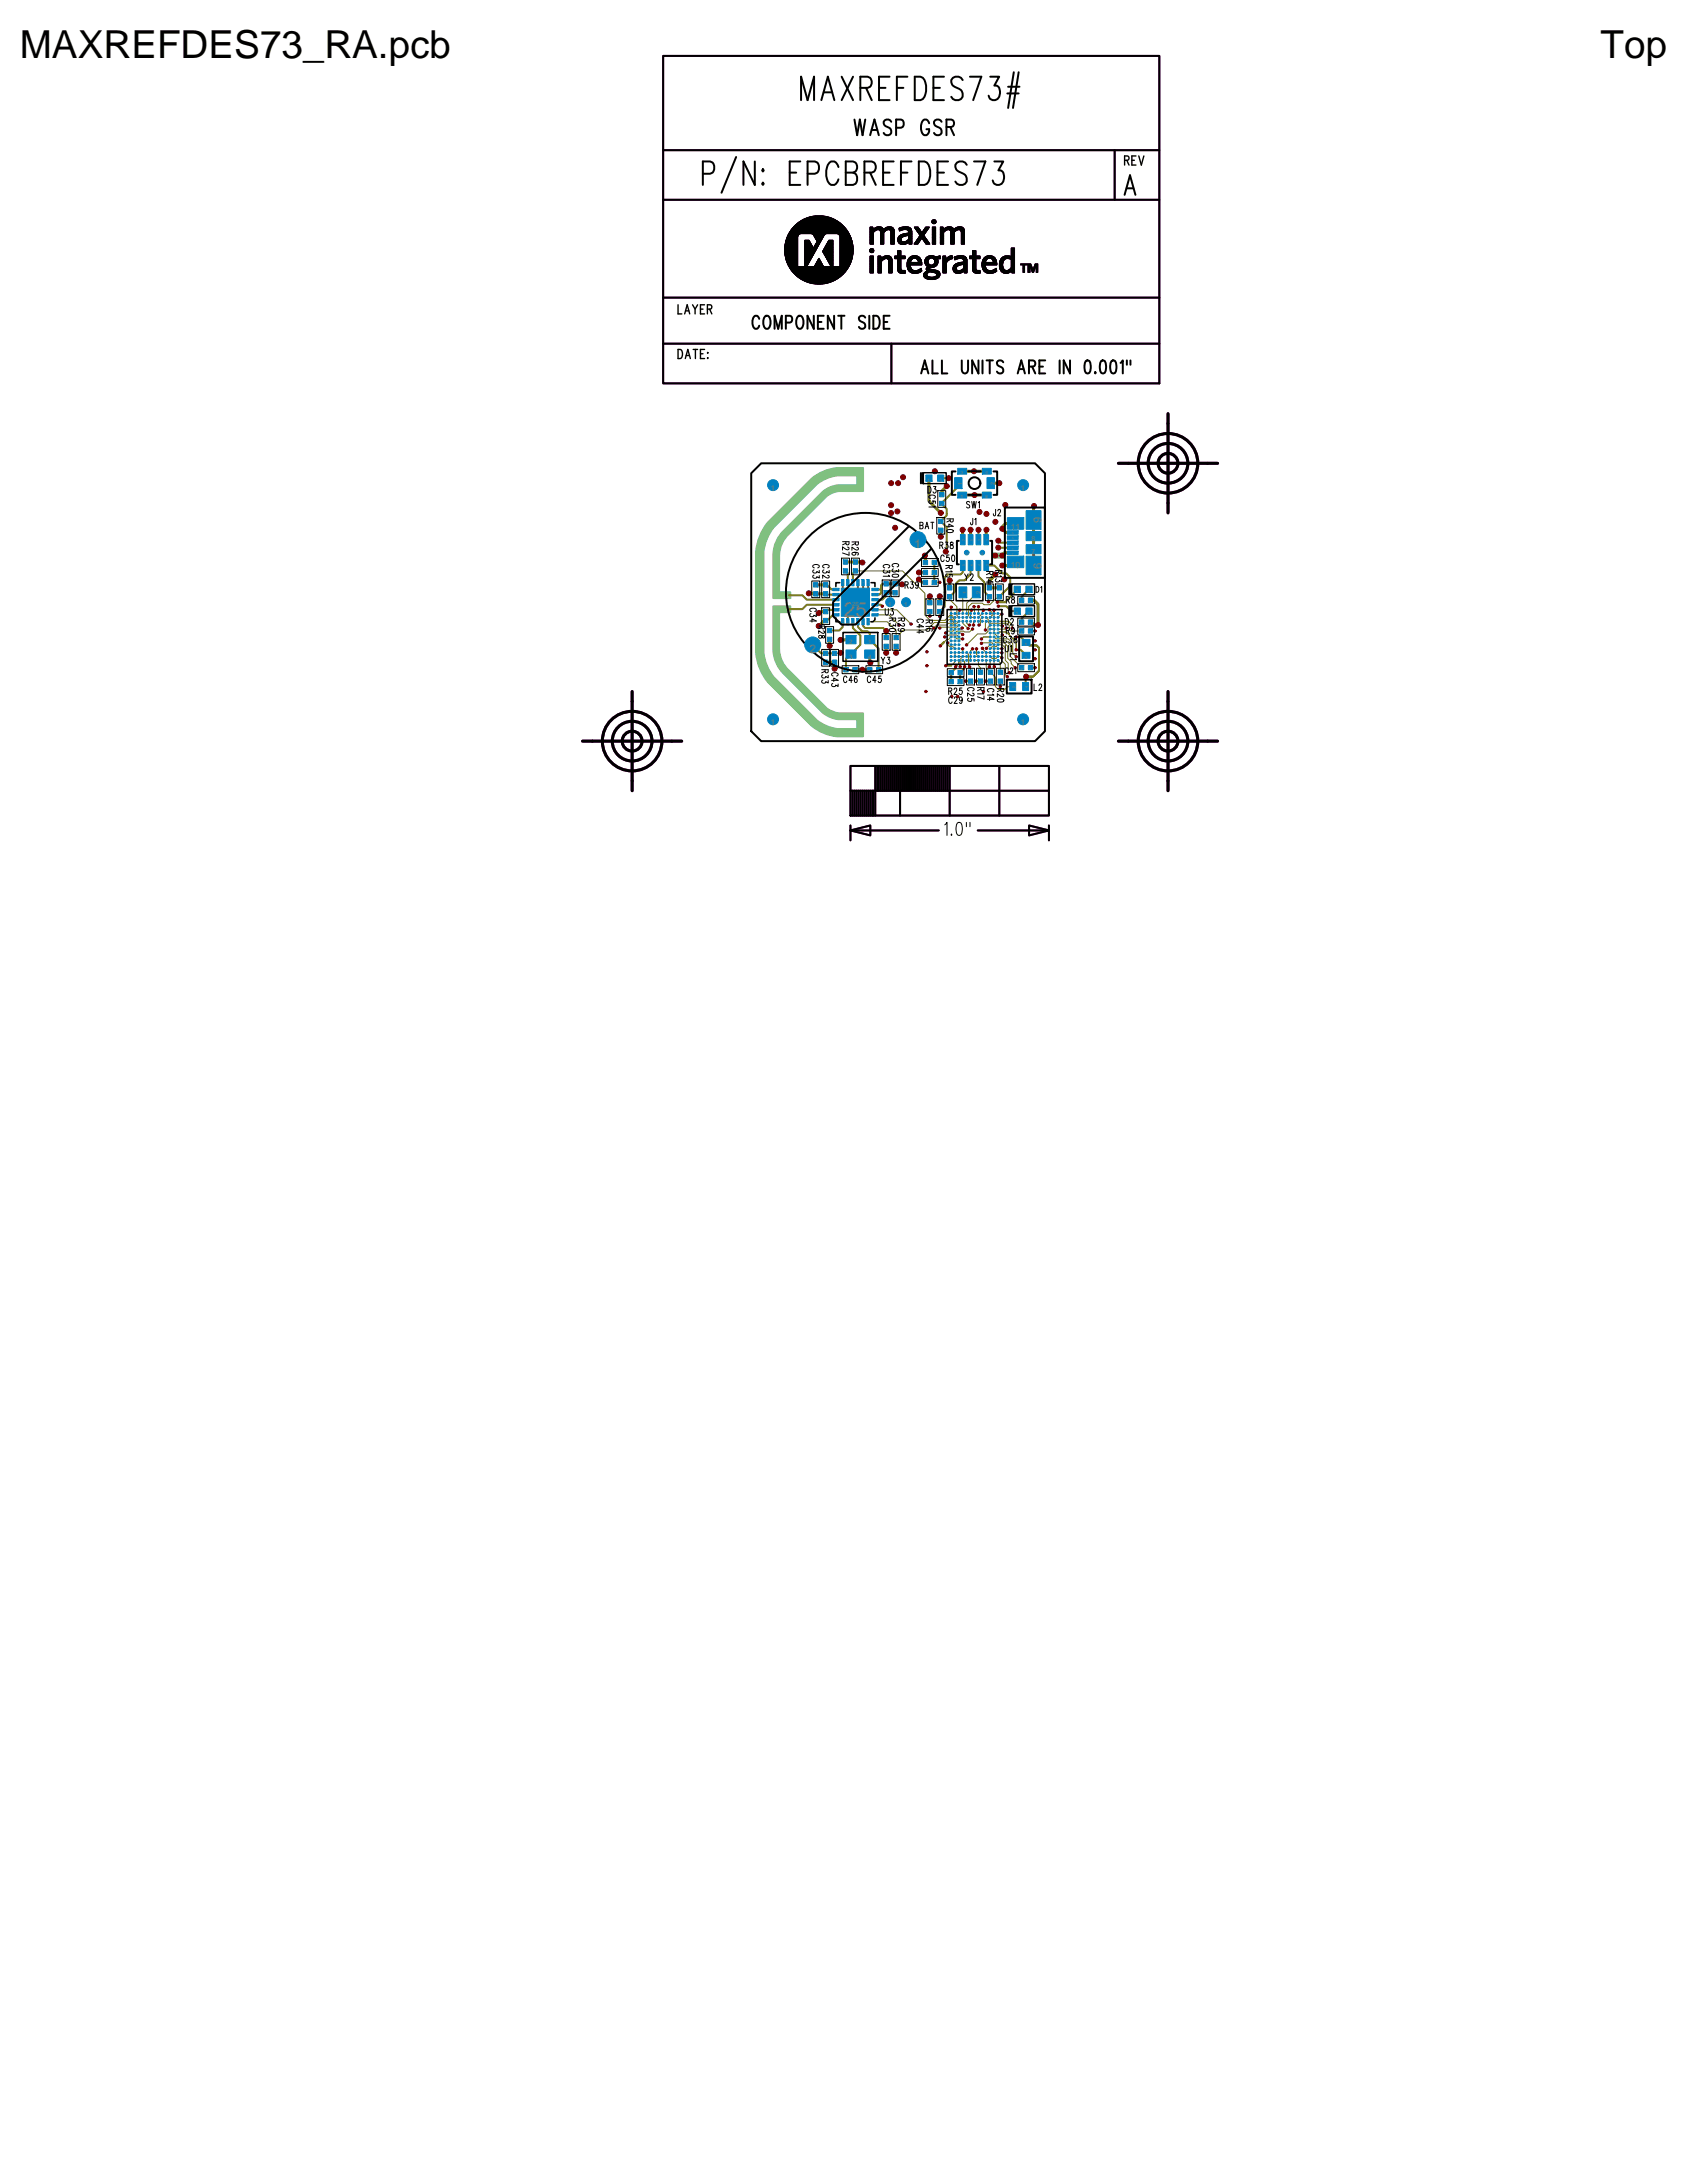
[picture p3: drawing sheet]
<svg xmlns="http://www.w3.org/2000/svg" width="216mm" height="279mm" viewBox="0 0 216 279" stroke-linecap="round" stroke-linejoin="round" font-family="sans-serif">
<defs><g id="words">
<text font-size="29.5" x="96" y="86.4">BAT</text>
<text font-size="9.3" x="128.5" y="72.8">J2</text>
<text font-size="7.2" x="121.1" y="84.1">U1</text>
<text font-size="5.8" fill="#800000" x="106.6" y="79.2">U3</text>
<g font-size="4.9">
<text x="2.5" y="7.5">MAXREFDES73_RA.pcb</text>
<text x="204.9" y="7.5">Top</text>
</g>
<g font-size="4.6">
<text x="102.5" y="12.8">MAXREFDES73#</text>
<text x="89.9" y="23.7">P/N: EPCBREFDES73</text>
</g>
<text font-size="4.6" fill="#0080c0" x="122.3" y="72.4">J1</text>
<text font-size="3.9" x="107.8" y="84.2">Y3</text>
<g font-size="3.8">
<text x="143.9" y="24.9">A</text>
<text x="121.7" y="63.2">SW1</text>
</g>
<text font-size="3.6" fill="#0080c0" x="110.8" y="78.9" transform="rotate(-90 110.8 78.9)">U3x256</text>
<text font-size="3.4" x="130.3" y="84.3">L1</text>
<text font-size="3" x="109.4" y="17.3">WASP GSR</text>
<text font-size="2.7" fill="#808080" x="108" y="79">25</text>
<g font-size="2.5">
<text x="96.3" y="42.1">COMPONENT SIDE</text>
<text x="117.9" y="47.8">ALL UNITS ARE IN 0.001&quot;</text>
<text x="120.9" y="106.9">1.0&quot;</text>
</g>
<g font-size="2.3">
<text x="119.8" y="68.1">R40</text>
<text x="103.8" y="76.2">C33</text>
<text x="105.1" y="76.2">C32</text>
<text x="107.6" y="73.3">R27</text>
<text x="108.9" y="73.3">R26</text>
<text x="112.8" y="76.1">C31</text>
<text x="114" y="76.1">C30</text>
<text x="121" y="76.6">R15</text>
<text x="126" y="76.6">R14</text>
<text x="127.3" y="76.6">R13</text>
<text x="105.1" y="79.7">C34</text>
<text x="105.6" y="82.1">R28</text>
<text x="114.1" y="83">R29</text>
<text x="118.4" y="78.5">C44</text>
<text x="119.7" y="78.5">R16</text>
<text x="105.1" y="85">R33</text>
<text x="106.2" y="85">C43</text>
<text x="123.6" y="87.4">C25</text>
<text x="124.9" y="87.4">R17</text>
<text x="127.4" y="87.4">R20</text>
</g>
<text font-size="2.1" fill="#0080c0" x="130.7" y="72.7" transform="rotate(-90 130.7 72.7)">J2x10</text>
<text font-size="2" x="128.7" y="88.6">L2</text>
<g font-size="1.8">
<text x="143.9" y="21.1">REV</text>
<text x="86.8" y="40.2">LAYER</text>
<text x="86.8" y="45.9">DATE:</text>
</g>
<g font-size="1.6">
<text x="117.7" y="61.8">D3</text>
<text x="129" y="78.8">D2</text>
</g>
<g font-size="1.5" fill="#808080">
<text x="117.1" y="70.2">1</text>
<text x="103.6" y="83.6">2</text>
</g>
<g font-size="1.4" fill="#808080">
<text x="133.3" y="66.9" transform="rotate(-90 133.3 66.9)">9</text>
<text x="133.3" y="72.8" transform="rotate(-90 133.3 72.8)">6</text>
</g>
<g font-size="1.3">
<text x="118.7" y="63.1">D3</text>
<text x="118.9" y="63.4" transform="rotate(90 118.9 63.4)">C51</text>
<text x="123.7" y="65">SW1</text>
<text x="107.8" y="69.3" transform="rotate(90 107.8 69.3)">R27</text>
<text x="109" y="69.4" transform="rotate(90 109 69.4)">R26</text>
<text x="117.7" y="67.7">BAT</text>
<text x="120.3" y="70.2">R38</text>
<text x="120.4" y="71.9">C50</text>
<text x="121.2" y="66.4" transform="rotate(90 121.2 66.4)">R40</text>
<text x="124.2" y="67.2">J1</text>
<text x="127.1" y="66">J2</text>
<text x="103.6" y="77.8" transform="rotate(90 103.6 77.8)">C34</text>
<text x="104" y="72.3" transform="rotate(90 104 72.3)">C33</text>
<text x="105.3" y="72.3" transform="rotate(90 105.3 72.3)">C32</text>
<text x="113" y="72.3" transform="rotate(90 113 72.3)">C31</text>
<text x="114.2" y="72.1" transform="rotate(90 114.2 72.1)">C30</text>
<text x="115.8" y="75.3">R39</text>
<text x="121" y="72.4" transform="rotate(90 121 72.4)">R15</text>
<text x="123.4" y="74.3">Y2</text>
<text x="126.2" y="73.1" transform="rotate(90 126.2 73.1)">R14</text>
<text x="127.4" y="73" transform="rotate(90 127.4 73)">R13</text>
<text x="113.3" y="78.7">U3</text>
<text x="113.8" y="79.1" transform="rotate(90 113.8 79.1)">R30</text>
<text x="114.9" y="79.1" transform="rotate(90 114.9 79.1)">R29</text>
<text x="117.3" y="79.2" transform="rotate(90 117.3 79.2)">C44</text>
<text x="118.5" y="79.4" transform="rotate(90 118.5 79.4)">R16</text>
<text x="128.4" y="82.3">C38</text>
<text x="128.7" y="83.4">U1</text>
<text x="128.7" y="80">D2 R9</text>
<text x="128.8" y="81.1">R9 C38</text>
<text x="129.3" y="83.7" transform="rotate(90 129.3 83.7)">L1</text>
<text x="105.2" y="85.7" transform="rotate(90 105.2 85.7)">R33</text>
<text x="106.4" y="86.1" transform="rotate(90 106.4 86.1)">C43</text>
<text x="108" y="87.4">C46</text>
<text x="111" y="87.4">C45</text>
<text x="112.8" y="85">Y3</text>
<text x="121.4" y="88.9">R25</text>
<text x="123.8" y="88" transform="rotate(90 123.8 88)">C25</text>
<text x="125.1" y="88" transform="rotate(90 125.1 88)">R17</text>
<text x="126.4" y="88.1" transform="rotate(90 126.4 88.1)">C14</text>
<text x="127.6" y="88.1" transform="rotate(90 127.6 88.1)">R20</text>
<text x="132.3" y="88.4">L2</text>
<text x="121.4" y="90">C29</text>
</g>
<g font-size="1.1" fill="#808080">
<text x="129.4" y="67.8">11</text>
<text x="129.4" y="72.7">10</text>
</g>
<text font-size="1.1" fill="#800000" x="117.9" y="74.9">R39</text>
<g font-size="1.1">
<text x="132.6" y="75.8">D1</text>
<text x="104.8" y="80.1" transform="rotate(90 104.8 80.1)">R28</text>
<text x="128.7" y="86.2">C21</text>
</g>
<text font-size="1.1" fill="#808000" x="121.2" y="86.5">R25</text>
<g font-size="1" fill="#808080">
<text x="98.6" y="62.8">1</text>
<text x="130.6" y="62.8">1</text>
<text x="98.6" y="92.8">1</text>
<text x="130.6" y="92.8">1</text>
</g>
<g font-size=".9" fill="#808080">
<text x="132" y="70.9">7</text>
<text x="132" y="69.3">8</text>
<text x="113.7" y="77.7">1</text>
<text x="115.7" y="77.7">1</text>
</g>
<g font-size=".8" fill="#808080">
<text x="109.1" y="77.6">26</text>
<text x="123.8" y="76" transform="rotate(-90 123.8 76)">1</text>
<text x="125.5" y="76" transform="rotate(-90 125.5 76)">2</text>
<text x="108.7" y="82.4">2</text>
<text x="111.1" y="82.4">1</text>
<text x="108.7" y="84.3">3</text>
<text x="111.1" y="84.3">4</text>
</g>
<g font-size=".7" fill="#808080">
<text x="123.2" y="62" transform="rotate(-90 123.2 62)">1</text>
<text x="127.3" y="62" transform="rotate(-90 127.3 62)">2</text>
</g>
<g font-size=".6" fill="#808080">
<text x="118.7" y="61.6">1</text>
<text x="120.2" y="61.6">2</text>
<text x="123" y="60.7">3</text>
<text x="123" y="63.8">5</text>
<text x="126.1" y="60.7">4</text>
<text x="126.1" y="63.8">6</text>
<text x="130" y="75.9">1</text>
<text x="131.5" y="75.9">2</text>
<text x="130" y="78.7">1</text>
<text x="131.2" y="82.6">1</text>
<text x="131.5" y="78.7">2</text>
<text x="130" y="88" transform="rotate(-90 130 88)">2</text>
<text x="131.2" y="84.3">2</text>
<text x="131.7" y="88" transform="rotate(-90 131.7 88)">1</text>
</g>
<g font-size=".5" fill="#808080">
<text x="123.5" y="69.2" transform="rotate(-90 123.5 69.2)">7</text>
<text x="124.5" y="69.2" transform="rotate(-90 124.5 69.2)">5</text>
<text x="125.5" y="69.2" transform="rotate(-90 125.5 69.2)">3</text>
<text x="126.5" y="69.2" transform="rotate(-90 126.5 69.2)">1</text>
<text x="123.5" y="72.5" transform="rotate(-90 123.5 72.5)">8</text>
<text x="124.5" y="72.5" transform="rotate(-90 124.5 72.5)">6</text>
<text x="125.5" y="72.5" transform="rotate(-90 125.5 72.5)">4</text>
<text x="126.5" y="72.5" transform="rotate(-90 126.5 72.5)">2</text>
</g>
<g font-size=".4" fill="#808080">
<text x="120.4" y="63.6">1</text>
<text x="120.4" y="64.7">2</text>
<text x="120.3" y="67">1</text>
<text x="120.3" y="68.2">2</text>
<text x="123.5" y="71">10</text>
<text x="125.6" y="71">9</text>
<text x="104.3" y="76.3">1</text>
<text x="104.3" y="75.2">2</text>
<text x="105.5" y="76.3">1</text>
<text x="105.5" y="75.2">2</text>
<text x="108.1" y="72.2">1</text>
<text x="108.1" y="73.4">2</text>
<text x="109.4" y="72.2">1</text>
<text x="109.4" y="73.4">2</text>
<text x="113.3" y="75">1</text>
<text x="113.3" y="76.2">2</text>
<text x="114.4" y="75">1</text>
<text x="114.4" y="76.2">2</text>
<text x="118.3" y="73.6">1</text>
<text x="118.3" y="72.3">2</text>
<text x="118.3" y="74.8">1</text>
<text x="118.9" y="77.4">1</text>
<text x="119.5" y="73.6">2</text>
<text x="119.5" y="72.3">1</text>
<text x="119.5" y="74.8">2</text>
<text x="120.2" y="77.4">1</text>
<text x="121.4" y="75.5">1</text>
<text x="121.4" y="76.7">2</text>
<text x="126.5" y="75.5">1</text>
<text x="126.5" y="76.7">2</text>
<text x="127.8" y="75.5">1</text>
<text x="127.8" y="76.7">2</text>
<text x="130.6" y="77.1">1</text>
<text x="131.8" y="77.1">2</text>
<text x="105.5" y="78.6">1</text>
<text x="105.5" y="79.7">2</text>
<text x="105.5" y="83.9">2</text>
<text x="106.1" y="81">1</text>
<text x="106.1" y="82.1">2</text>
<text x="106.7" y="83.9">2</text>
<text x="113.3" y="83">1</text>
<text x="113.3" y="81.9">2</text>
<text x="114.6" y="83">1</text>
<text x="114.6" y="81.9">2</text>
<text x="118.9" y="78.6">2</text>
<text x="120.2" y="78.6">2</text>
<text x="130.6" y="79.9">1</text>
<text x="130.6" y="81.1">2</text>
<text x="131.8" y="79.9">2</text>
<text x="131.8" y="81.1">1</text>
<text x="105.5" y="85.1">1</text>
<text x="106.7" y="85.1">1</text>
<text x="108.2" y="86">2</text>
<text x="109.3" y="86">1</text>
<text x="111.2" y="86">1</text>
<text x="112.3" y="86">2</text>
<text x="121.6" y="87.5">1</text>
<text x="121.6" y="86.4">2</text>
<text x="122.8" y="87.5">2</text>
<text x="122.8" y="86.4">1</text>
<text x="124.1" y="87.5">1</text>
<text x="124.1" y="86.3">2</text>
<text x="125.4" y="86.3">1</text>
<text x="125.4" y="87.5">2</text>
<text x="126.6" y="87.5">1</text>
<text x="126.6" y="86.3">2</text>
<text x="127.9" y="87.5">1</text>
<text x="127.9" y="86.3">2</text>
<text x="130.6" y="85.8">2</text>
<text x="131.8" y="85.8">1</text>
</g>
<g font-size=".3" fill="#808080">
<text x="129.5" y="71">1</text>
<text x="129.5" y="70.3">2</text>
<text x="129.5" y="69.7">3</text>
<text x="129.5" y="69">4</text>
<text x="129.5" y="68.4">5</text>
</g>
<g font-size=".2" fill="#808080">
<text x="106.9" y="75.6">13</text>
<text x="106.9" y="76.3">14</text>
<text x="106.9" y="76.9">15</text>
<text x="106.9" y="77.6">16</text>
<text x="108" y="74.7" transform="rotate(-90 108 74.7)">12</text>
<text x="108.7" y="74.7" transform="rotate(-90 108.7 74.7)">11</text>
<text x="109.3" y="74.7" transform="rotate(-90 109.3 74.7)">10</text>
<text x="110" y="74.6" transform="rotate(-90 110 74.6)">9</text>
<text x="110.6" y="74.6" transform="rotate(-90 110.6 74.6)">8</text>
<text x="111.3" y="74.6" transform="rotate(-90 111.3 74.6)">7</text>
<text x="111.9" y="77.6">3</text>
<text x="111.9" y="76.9">4</text>
<text x="111.9" y="76.3">5</text>
<text x="111.9" y="75.6">6</text>
<text x="106.9" y="78.2">17</text>
<text x="106.9" y="78.9">18</text>
<text x="108" y="79.7" transform="rotate(-90 108 79.7)">19</text>
<text x="108.7" y="79.7" transform="rotate(-90 108.7 79.7)">20</text>
<text x="109.3" y="79.7" transform="rotate(-90 109.3 79.7)">21</text>
<text x="110" y="79.7" transform="rotate(-90 110 79.7)">22</text>
<text x="110.6" y="79.7" transform="rotate(-90 110.6 79.7)">23</text>
<text x="111.3" y="79.7" transform="rotate(-90 111.3 79.7)">24</text>
<text x="111.9" y="78.9">1</text>
<text x="111.9" y="78.2">2</text>
</g>
</g></defs>
<g fill="none" stroke="#800080" stroke-width=".13">
<path d="M100.4 31.5h1.7M100.4 31.6h1.7M100.4 31.7h1.7M100.4 31.8h1.7M100.4 31.9h1.7M100.4 32h1.7M100.4 32.1h1.7M100.4 32.2h1.7M100.4 32.3h1.7M100.4 32.4h1.7M100.5 31.4h1.6M100.5 31.5h1.6"/>
<path d="M100.5 32.5h1.6M100.5 32.6h1.6M100.5 31.2h1.6M100.5 31.3h1.6M100.5 32.7h1.6M100.5 31.1h1.6M100.5 32.8h1.6M100.5 32.9h1.6M100.5 31h1.6M100.5 33h1.6M100.5 30.9h1.6M100.5 33.1h1.6"/>
<path d="M100.6 30.8h1.5M100.6 30.9h1.5M100.6 33.1h1.5M100.6 30.7h1.5M100.6 33.2h1.5M100.6 33.3h1.5M100.6 30.6h1.5M100.6 33.4h1.5M100.7 30.5h1.4M100.7 33.4h1.4M100.7 33.5h1.4M100.7 30.4h1.4"/>
<path d="M100.7 33.6h1.4M100.8 30.3h1.3M100.8 33.7h1.3M100.8 30.2h1.3M100.8 33.8h1.3M100.8 30.1h1.4M100.8 33.9h1.3M100.9 33.9h1.2M100.9 30h1.3M100.9 34h1.2M100.9 29.9h1.5M100.9 30h1.4"/>
<path d="M100.9 34.1h1.2M101 34.1h1.1M101 29.9h7.6M101 34.1h7.6M101 29.8l7.6 .1M101 29.8h7.6M101 34.2h7.6M101 29.7h7.6M101.1 34.3h7.4M101.1 29.7h7.4M101.1 34.4h7.4M101.1 29.6h7.4"/>
<path d="M101.2 34.4h7.2M101.2 29.5h7.2M101.2 29.6h7.3M101.2 34.5h7.2M101.2 29.4h7.2M101.3 29.4h7M101.3 34.6h7M101.3 29.3h7M101.3 34.7h7M101.4 29.2h6.8M101.4 34.8h6.8M101.5 29.2h6.6"/>
<path d="M101.5 34.9h6.6M101.5 29.1h6.6M101.5 34.8h6.6M101.6 29l6.5 .1M101.6 34.9h6.4M101.6 29h6.4M101.6 35h6.4M101.6 28.9h6.4M101.7 28.9h6.2M101.7 35.1h6.2M101.8 28.8h6M101.8 35.2h6"/>
<path d="M101.8 28.7h6M101.9 35.3h5.8M101.9 28.7h5.8M102 35.3h5.7M102 28.6h5.6M102 35.3h5.6M102 35.4h5.6M102.1 28.6h5.5M102.1 35.4h5.4M102.1 28.5h5.4M102.1 35.5h5.4M102.2 30.1l-1.4 .1"/>
<path d="M102.2 28.5h5.2M102.2 35.5h5.2M102.2 30.1h-1.4M102.2 28.4h5.2M102.3 28.4h5.1M102.3 30h-1.4M102.3 35.6h5M102.3 28.4h5M102.4 35.6h4.8M102.4 28.3h4.8M102.4 35.7h4.8M102.5 28.3h4.7"/>
<path d="M102.5 28.3h4.6M102.5 35.7h4.6M102.6 28.2h4.4M102.6 35.8h4.4M102.7 35.8h4.2M102.7 28.2h4.2M102.7 28.1h4.2M102.8 28.1h4M102.8 35.9h4.1M102.8 35.9h4M102.9 28h3.8M102.9 35.9h3.8"/>
<path d="M102.9 36h3.8M103 36h3.6M103 33.8h.4M103 33.9h.4M103 34h.3M103 28h3.6M103 30.7h.5M103 30.8h.6M103 30.9h.6M103 30.9l.7 .1M103 31h.7M103 31.1h.7"/>
<path d="M103 31.2h.8M103 31.3h.8M103 31.3h.9M103 31.4h.9M103 31.5h.9M103 31.5h1M103 31.6h1M103 31.6l1 .1M103 31.7h1M103 31.7h1.1M103 31.8h1.5M103 31.9h1.5"/>
<path d="M103 32h1.4M103 32.1h1.4M103 32.2h1.3M103 32.3h1.3M103 32.3h1.2M103 32.4h1.2M103 32.5h1.2M103 32.5h1.1M103 32.6h1.1M103 32.7h1M103 32.8h1M103 32.9h1"/>
<path d="M103 32.9h.9M103 33h.9M103 33h.8M103 33.1h.8M103 33.2h.8M103 33.2h.7M103 33.3h.7M103 33.4h.7M103 33.4h.6M103 33.5h.6M103 33.6h.5M103 33.7h.5"/>
<path d="M103 34.1h.3M103.1 28h3.4M103.1 36h3.4M103.2 27.9h3.3M103.2 27.9h3.2M103.3 36.1h3M103.3 34.1h-.3M103.3 27.9h3M103.3 34h-.3M103.4 33.9l-.4 .1M103.4 36.1h2.8M103.4 27.8h2.8"/>
<path d="M103.4 33.8l-.4 .1M103.5 27.8h2.6M103.5 33.7h-.5M103.5 36.2h2.6M103.6 33.5h-.6M103.6 36.2h2.4M103.6 27.8h2.4M103.7 27.7h2.2M103.8 36.3h2M103.8 33.1l-.8 .1M103.8 27.7h2M103.8 33.1h-.8"/>
<path d="M103.9 36.3h1.8M103.9 33h-.9M103.9 32.9h-.9M103.9 29.9h1.8M104 32.8h-1M104 30h1.6M104 36.3h1.6M104 27.7h1.6M104.1 32.7h-1.1M104.1 30h1.4M104.1 30.1h1.4M104.1 31.7h.5"/>
<path d="M104.2 32.5h-1.2M104.2 27.7h1.2M104.2 30.2h1.2M104.2 31.6h.5M104.2 31.6h.4M104.2 34.1h1.2M104.2 30.3h1.2M104.2 31.5h.5M104.3 34h1M104.3 34h1.1M104.3 30.3h1M104.3 30.4h1"/>
<path d="M104.3 31.4h.4M104.3 31.5h.4M104.3 36.3h1M104.3 31.4h.5M104.3 33.9h1M104.3 31.3h.5M104.3 33.9h.9M104.3 30.5h.9M104.4 32.1h-1.4M104.4 33.8h.8M104.4 30.5h.8M104.4 31.3h.4"/>
<path d="M104.4 30.6h.8M104.4 31.2h.5M104.4 32l-1.4 .1M104.4 33.7h.8M104.4 30.7h.8M104.4 31.1h.5M104.5 32h-1.5M104.5 30.7h.7M104.5 30.7h.6M104.5 33.7h.6M104.5 31.1h.5M104.5 33.6h.6"/>
<path d="M104.5 31.9h-1.5M104.5 30.8h.6M104.5 31h.5M104.5 33.5h.6M104.5 31.8h-1.5M104.6 30.8h.5M104.6 30.9h.5M104.6 33.5h.4M104.6 36.4h.5M104.6 30.9h.4M104.6 33.4h.4M104.6 31.6l-.4 .1"/>
<path d="M104.6 33.3h.4M104.7 33.2h.2M104.7 33.3h.2M104.7 31.5h-.4M104.8 33.1h.1M104.9 31.1h-.4M105 31h-.5M105 30.9l-.4 .1M105.1 30.8h-.6M105.2 30.6h-.8M105.3 32.2h1.3M105.3 30.5h-1"/>
<path d="M105.3 32.1h1.3M105.3 32.3h1.3M105.4 32h1.2M105.4 32.3h1.2M105.4 32.4h1.2M105.4 31.9h1.2M105.4 32.5h1.2M105.5 31.8h1.1M105.5 31.9h1.1M105.5 32.5h1.1M105.5 31.7h1.1M105.5 32.6h1.1"/>
<path d="M105.6 31.7h1M105.6 32.7h1M105.6 31.6h1M105.6 31.5h1M105.6 32.8h1M105.7 31.5h.9M105.7 32.9h.9M105.7 31.4h.9M105.7 33h.9M105.7 31.3h.9M105.8 33h.8M105.8 31.3h.8"/>
<path d="M105.8 33.1h.8M105.8 31.2h.8M105.9 31.1h.7M105.9 33.2h.7M105.9 33.3h.7M105.9 31h.7M105.9 33.4h.7M106 30.9h.6M106 33.4h.6M106 33.5h.6M106 30.8h.6M106.1 30.8h.5"/>
<path d="M106.1 33.6h.5M106.1 30.7h.5M106.1 33.7h.5M106.2 33.8h.4M106.2 33.9h.4M106.3 33.9h.3M106.3 34h.3M106.3 34.1h.3M106.4 34.1h.2M107.2 29.9h1.5M107.3 30h1.4M107.4 30h1.3"/>
<path d="M107.4 30.1h1.4M107.5 30.2h1.3M107.5 33.8h1.3M107.5 33.9h1.3M107.5 33.9h1.2M107.5 34h1.2M107.5 34.1h1.1M107.5 30.3h1.3M107.5 30.3h1.4M107.5 30.4h1.4M107.5 30.5h1.4M107.5 30.5l1.5 .1"/>
<path d="M107.5 30.6h1.5M107.5 30.7h1.5M107.5 30.8h1.5M107.5 30.9h1.5M107.5 31h1.6M107.5 31.1h1.6M107.5 31.2h1.6M107.5 31.3h1.6M107.5 31.4h1.6M107.5 31.5h1.6M107.5 31.5h1.7M107.5 31.6h1.7"/>
<path d="M107.5 31.7h1.7M107.5 31.8h1.7M107.5 31.9h1.7M107.5 32h1.7M107.5 32.1h1.7M107.5 32.2h1.7M107.5 32.3h1.7M107.5 32.4h1.7M107.5 32.5h1.7M107.5 32.5h1.6M107.5 32.6h1.6M107.5 32.7h1.6"/>
<path d="M107.5 32.8h1.6M107.5 32.9h1.6M107.5 33h1.6M107.5 33h1.5M107.5 33.1h1.5M107.5 33.2h1.5M107.5 33.3h1.5M107.5 33.4h1.5M107.5 33.4h1.4M107.5 33.5h1.4M107.5 33.6h1.4M107.5 33.7h1.4"/>
<path d="M107.5 33.7h1.3M107.5 34.1h1.2M108.3 34.7h-6.9M108.5 34.4h-7.4M108.5 34.3h-7.4M108.6 34.2h-7.6M108.7 29.9h-7.8M108.7 34h-1.2M108.9 33.5h-1.4M109.1 32.9h-1.6M109.1 32.7h-1.6M109.2 32.5h-1.7"/>
<path d="M111.3 32.1h.5M111.3 32h.5M111.3 32.2h.5M111.3 31.9h.5M111.4 33.8h.4M111.4 33.9h.4M111.4 34h.4M111.4 34.1h.4M111.4 34.2h.4M111.4 34.3h.4M111.4 34.4h.4M111.4 34.5h.4"/>
<path d="M111.4 34.6h.4M111.4 34.7h.4M111.4 34.8h.4M111.4 34.9h.4M111.4 29.1h.3M111.4 29.2h.3M111.4 29.3h.3M111.4 29.4h3M111.4 29.4h.9M111.4 29.5h.7M111.4 29.6h.6M111.4 29.6h.5"/>
<path d="M111.4 29.7h.5M111.4 29.7h.4M111.4 29.8h.4M111.4 29.9h.4M111.4 30h.4M111.4 30.1h.4M111.4 30.2h.4M111.4 30.3h.4M111.4 30.4h.4M111.4 30.5h.4M111.4 30.6h.4M111.4 30.7h.4"/>
<path d="M111.4 30.8h.4M111.4 30.9h.4M111.4 31h.4M111.4 31.1h.4M111.4 31.2h.4M111.4 31.9h.4M111.4 32.2h.4M111.4 32.8h.4M111.4 32.9h.4M111.4 33h.4M111.4 33.1h.4M111.4 33.2h.4"/>
<path d="M111.4 33.3h.4M111.4 33.4h.4M111.4 33.5h.4M111.4 33.6h.4M111.4 33.7h.4M111.4 32.3h.4M111.4 31.9h.3M111.4 32.3h.3M111.4 31.8h.3M111.5 31.8h.1M111.5 32.3h.1M111.8 29.3h1.3"/>
<path d="M111.8 29.3h1.2M111.8 29.7h-.4M111.9 29.2h1.1M111.9 29.6h-.5M112 29.2h.9M112.1 29.5h-.7M112.1 29.1h.8M112.2 29.1h.6M112.2 29.4h-.8M112.4 33.8h.4M112.4 33.9h.4M112.4 34h.4"/>
<path d="M112.4 34.1h.4M112.4 34.2h.4M112.4 34.3h.4M112.4 34.4h.4M112.4 34.5h.4M112.4 34.6h.4M112.4 34.7h.4M112.4 34.8h.4M112.4 34.9h.4M112.4 32.8h.3M112.4 32.9h.3M112.4 33h.4"/>
<path d="M112.4 33.1h1.7M112.4 33.1h.9M112.4 33.2h.7M112.4 33.2h.6M112.4 33.3h.6M112.4 33.3h.5M112.4 33.4h.4M112.4 33.5h.4M112.4 33.6h.4M112.4 33.7h.4M112.4 29.4h1.3M112.4 29h.2"/>
<path d="M112.5 29.4h1.1M112.6 29.5h.9M112.6 29.5h.8M112.7 29.6h.6M112.7 29.6h.5M112.7 29.7h.5M112.7 29.7h.4M112.7 29.8h.4M112.7 29.9h.4M112.7 30h.4M112.7 30.1h.4M112.7 30.2h.4"/>
<path d="M112.7 30.3h.4M112.7 30.4h.4M112.7 30.5h.4M112.7 30.6h.4M112.7 30.7h.4M112.7 30.8h.4M112.7 30.9h.4M112.7 31h.4M112.7 31.1h.4M112.7 31.2h.4M112.8 33h1.3M112.9 33.4h-.5"/>
<path d="M112.9 33h1.2M112.9 32.9h1.1M113 33.3h-.6M113 32.9h1M113.1 32.8h.8M113.1 33.2h-.7M113.1 29.3h1.3M113.1 29.7l-.4 .1M113.2 29.3h1.2M113.2 32.8h.7M113.2 29.2h1.1M113.2 32.8h.6"/>
<path d="M113.2 33.1l-.8 .1M113.3 29.2h1M113.4 29.1h.8M113.4 32.7h.3M113.5 29.1h.7M113.5 33.1h.6M113.5 29.1h.6M113.6 33.1h.5M113.7 33.2h.4M113.7 33.2h.5M113.7 33.3h.5M113.7 33.8h.5"/>
<path d="M113.7 33.9h.5M113.7 34h.5M113.7 34.1h.5M113.7 34.2h.5M113.7 34.3h.5M113.7 34.4h.5M113.7 34.5h.5M113.7 34.6h.5M113.7 34.7h.5M113.7 34.8h.5M113.7 34.9h.5M113.7 29.4h.7"/>
<path d="M113.7 33.4h.5M113.7 33.5h.5M113.7 33.6h.5M113.7 33.7h.5M113.8 29h.1M113.9 29.4h.5M113.9 29.5h.5M114 29.5h.4M114 29.6h.4M114 29.7h.4M114 29.8h.4M114 29.9h.4"/>
<path d="M114 30h.4M114 30.1h.4M114 30.2h.4M114 30.3h.4M114 30.4h.4M114 30.5h.4M114 30.6h.4M114 30.7h.4M114 30.8h.4M114 30.9h.4M114 31h.4M114 31.1h.4"/>
<path d="M114 31.2h.4M114.5 32.8h1.3M114.5 32.9h1.3M114.5 33h1.3M114.5 33.1h1.3M114.9 33.8h.4M114.9 33.9h.4M114.9 34h.4M114.9 34.1h.4M114.9 34.2h.4M114.9 34.3h.4M114.9 34.4h.4"/>
<path d="M114.9 34.5h.4M114.9 34.5l.5 .1M114.9 32.1h.4M114.9 32.2h.4M114.9 32.3h.4M114.9 32.4h.4M114.9 32.5h.4M114.9 32.6h.4M114.9 32.7h.4M114.9 33.1h.4M114.9 33.2h.4M114.9 33.3h.4"/>
<path d="M114.9 33.4h.4M114.9 33.5h.4M114.9 33.6h.4M114.9 33.7h.4M114.9 34.5h.5M114.9 34.6h.5M114.9 34.6h.9M114.9 30.6h.4M114.9 30.7h.4M114.9 30.8h.5M114.9 34.7h.9M114.9 30.5h.5"/>
<path d="M114.9 30.9h.5M114.9 30.9h.6M115 30.4h.4M115 30.9l1.7 .1M115 31h1.7M115 34.8h.9M115 30.3h.5M115 30.4h.5M115 31h1.3M115 30.3h.7M115 31.1h1.2M115 34.9h.9"/>
<path d="M115.1 29.2h1.4M115.1 29.2h1.5M115.1 29.3h1.5M115.1 31.1h1M115.1 29.4h1.5M115.1 29.4h.5M115.1 29.5h.3M115.1 29.5h.2M115.1 30.2h.8M115.1 29.6h.1M115.1 30.2h1M115.1 31.2h1"/>
<path d="M115.1 34.9h.8M115.1 30.2h1.6M115.2 31.2h.8M115.2 34.9h.7M115.2 29.2h1.3M115.2 30.1h1.5M115.2 31.2h.7M115.2 29.1h1.2M115.2 35h.7M115.3 29.5h-.2M115.3 30h1.4M115.4 30.5l-.5 .1"/>
<path d="M115.4 29.1h.9M115.4 30h1.3M115.4 30.5h-.5M115.4 31.3h.3M115.5 30.4h-.5M115.5 29.1h.8M115.5 30h1.2M115.5 29.4h-.4M115.6 29.9h1.1M115.6 30.3h-.6M115.8 29h.2M115.8 29.9h.9"/>
<path d="M115.9 30.2h-.9M115.9 30.9h.8M116 29.9h.7M116 30.8h.7M116 29.4h.6M116.1 33.8h1.9M116.1 33.9h1.9M116.1 33.9h.4M116.1 34h.4M116.1 34.1h.4M116.1 29.4h.6M116.1 30.8h.6"/>
<path d="M116.1 33.6h1.9M116.1 33.7h1.9M116.1 34.2h.4M116.1 34.2h.5M116.1 33.5h.4M116.1 33.6h.4M116.1 34.3h.5M116.1 33.4h.5M116.1 33.5h.5M116.2 34.4h.4M116.2 30.7h.5M116.2 33.3h.4"/>
<path d="M116.2 34.4h.5M116.2 34.5h.5M116.2 29.5h.5M116.2 31.1h-1.2M116.2 33.2h.5M116.2 34.5l.6 .1M116.2 34.5h.6M116.2 29.6h.5M116.3 31h-1.3M116.3 34.6h.6M116.3 29.6h.4M116.3 29.7h.4"/>
<path d="M116.3 29.8h.4M116.3 30.2h.4M116.3 30.3h.4M116.3 30.4h.4M116.3 30.5h.4M116.3 30.6h.4M116.3 33.1h.5M116.3 34.6h.7M116.3 34.6h1.7M116.3 31h.4M116.3 31.1h.4M116.3 34.7h1.7"/>
<path d="M116.3 31.2h.4M116.3 33h1.5M116.4 31.2h.3M116.4 33h1.3M116.4 34.8h1.5M116.5 34.8h1.4M116.5 32.9h1.1M116.5 34.8h1.3M116.5 34.9h1.2M116.6 32.8h.9M116.6 33.4h-.4M116.6 34.9h1"/>
<path d="M116.7 32.8h.7M116.7 34.9h.9M116.7 33.2h-.5M116.7 35h.8M116.8 33.1l-.6 .1M116.9 32.7h.3M116.9 33.1h-.6M117 31.2h.5M117 31.2h.4M117 29.1h.5M117.1 29.2h.5M117.1 31.1h.4"/>
<path d="M117.1 31.1h.5M117.1 29.3h.5M117.2 31h.4M117.2 33.1h.6M117.2 29.3h.5M117.2 29.4h.5M117.2 30.9h.5M117.3 29.4h.4M117.3 29.4h.5M117.3 30.8h.4M117.3 33.1h.5M117.3 29.5h.5"/>
<path d="M117.3 30.8h.5M117.3 30.7h.5M117.3 33.1l.5 .1M117.3 34.6h.7M117.3 29.6h.5M117.4 29.6h.5M117.4 30.7h.4M117.4 33.2h.4M117.4 30.7h.5M117.4 33.2h.5M117.4 34.6h.5M117.4 29.7h.5"/>
<path d="M117.4 30.6h.5M117.5 29.7h.4M117.5 33.3h.4M117.5 34.6h.4M117.5 29.7l.5 .1M117.5 30.5h.4M117.5 29.8h.9M117.5 33.4h.4M117.5 31.2h-.5M117.5 30.5h1M117.5 33.5h.4M117.5 30.4h.9"/>
<path d="M117.5 33.6h.5M117.6 31.1h-.5M117.6 29.9h.8M117.6 30.4h.8M117.6 34.5h.3M117.6 31h-.5M117.6 29.9h.7M117.6 30.3h.8M117.6 30h.7M117.7 30.3h.6M117.7 30.9l-.5 .1M117.7 30h.6"/>
<path d="M117.7 30.2h.6M117.7 34.5h.2M117.7 30.1h.6M117.7 30.9h-.5M117.7 30.1h.5M117.7 30.2h.5M117.8 34.4h.1M117.9 34.3h.1M117.9 30.6h-.5M117.9 30.5l-.4 .1M118 29.8h.5M118 30.5h.5"/>
<path d="M118 29.7h.5M118 30.5l.5 .1M118.1 29.7h.4M118.1 30.6h.4M118.1 29.6h.5M118.1 30.6h.5M118.1 30.7h.5M118.1 30.7h.6M118.2 29.5h.4M118.2 29.5h.5M118.2 30.7h.5M118.2 30.8h.5"/>
<path d="M118.2 35.2h.4M118.2 35.3h.5M118.2 35.1h.4M118.2 35.3l.5 .1M118.3 29.4h.4M118.3 30.8h.4M118.3 30.9h.5M118.3 35h.4M118.3 35.4h.5M118.3 35.4h.6M118.3 35.5h.7M118.3 29.3h.5"/>
<path d="M118.3 30.9l.5 .1M118.3 34.9h.4M118.3 35.5h1.9M118.3 30h-.6M118.3 34.9h.5M118.3 35.5h1.8M118.3 29.2h.5M118.3 31h.5M118.4 31h.5M118.4 33.3h.4M118.4 33.4h.4M118.4 33.5h.4"/>
<path d="M118.4 33.6h.4M118.4 33.7h.4M118.4 35.5h1.7M118.4 29.2h.5M118.4 31.1h.5M118.4 33.2h.4M118.4 34.8h.5M118.4 35.6h1.7M118.4 33.8h.5M118.4 33.2h.5M118.4 33.8l.5 .1M118.5 34.8h1.7"/>
<path d="M118.5 29.1h.4M118.5 31.2h.5M118.5 33.1h.4M118.5 35.6h1.5M118.5 33.9h.6M118.5 33h.6M118.5 33.9h.5M118.5 35.6h1.4M118.5 33.9h1.4M118.5 33h1.9M118.5 34.4h.6M118.5 34.5h.7"/>
<path d="M118.5 34.7h1.6M118.5 34.4h.5M118.5 35.7h1.4M118.5 34.3h.4M118.5 34.4h.4M118.5 34.5h.9M118.5 34h1.4M118.5 34.5h1M118.6 34h1.2M118.6 34.5l1.1 .1M118.6 33h1.8M118.6 34.3h.4"/>
<path d="M118.6 34.6h1.2M118.6 34.7h1.4M118.6 32.9h1.7M118.6 34.6h1.3M118.6 35.1h-.4M118.6 34.6l1.4 .1M118.6 32.9h1.1M118.6 34.1h1.2M118.6 34.2h.9M118.7 35.7h1.1M118.7 35h-.5M118.7 34.1h1"/>
<path d="M118.7 32.9h1M118.7 29.4h-.5M118.7 32.8h1M118.7 35h-.4M118.7 35.7h1M118.7 29.4h-.4M118.8 33.4h-.4M118.8 32.8h.8M118.8 29.3h-.5M118.8 33.3h-.4M118.8 34.9h-.5M118.9 29.2h-.5"/>
<path d="M118.9 33.2h-.5M118.9 32.8h.6M118.9 29.1h-.5M118.9 33.1l-.5 .1M119 34.8h-.6M119 34.8h1.2M119 35.8h.4M119 33.1h-.5M119 32.7h.4M119.2 34.8h1M119.3 28.4h.5M119.3 28.3h.5"/>
<path d="M119.3 28.5h.5M119.3 33h1.1M119.3 28.2h.4M119.3 28.5h.4M119.3 28.6h.4M119.3 29.1h.4M119.3 29.2h.4M119.3 29.3h.4M119.3 29.4h.4M119.3 29.5h.4M119.3 29.6h.4M119.3 29.7h.4"/>
<path d="M119.3 29.8h.4M119.3 29.9h.4M119.3 30h.4M119.3 30.1h.4M119.3 30.2h.4M119.3 30.3h.4M119.3 30.4h.4M119.3 30.5h.4M119.3 30.6h.4M119.3 30.7h.4M119.3 30.8h.4M119.3 30.9h.4"/>
<path d="M119.3 31h.4M119.3 31.1h.4M119.3 31.2h.4M119.3 33.9h.6M119.4 34.9h.8M119.4 33.1h1M119.4 34.2l-.8 .1M119.4 28.2h.3M119.4 28.6h.3M119.4 33.9h.5M119.4 28.1h.2M119.4 28.6h.2"/>
<path d="M119.5 33.1h.9M119.5 35.5h.7M119.5 33.1h.7M119.5 33.8h.5M119.5 33.2h.5M119.5 33.7h.5M119.6 33.2h.4M119.6 33.7h.4M119.6 33.3h.4M119.6 34.9h.7M119.6 34.2h-.9M119.6 33.4h.4"/>
<path d="M119.6 33.6h.4M119.6 33.5h.4M119.7 34.9h.6M119.7 35.4h.5M119.7 35h.6M119.8 35.4h.4M119.8 32.9h.5M119.8 35h.5M119.8 35.3h.5M119.9 32.9h.4M119.9 35.1h.4M119.9 35.2h.4"/>
<path d="M119.9 32.8h.4M120 33.8h-.5M120.1 32.8h.2M120.2 32.8h.1M120.2 35.4h-.6M120.3 35.3h-.4M120.3 29.1h.4M120.3 29.2h.4M120.3 29.3h.4M120.3 29.4h3.1M120.3 29.4h1M120.3 29.5h.8"/>
<path d="M120.3 29.6h.7M120.3 29.6h.6M120.3 29.7h.6M120.3 29.7h.5M120.3 29.8h.5M120.3 29.9h.5M120.3 30h.5M120.3 30.1h.5M120.3 30.2h.5M120.3 30.3h.5M120.3 30.4h.5M120.3 30.5h.5"/>
<path d="M120.3 30.6h.5M120.3 30.7h.5M120.3 30.8h.5M120.3 30.9h.5M120.3 31h.5M120.3 31.1h.5M120.3 31.2h.5M120.7 33.8h.4M120.7 33.9h.4M120.7 34h.4M120.7 34.1h.4M120.7 34.2h.4"/>
<path d="M120.7 34.3h.4M120.7 34.4h.4M120.7 34.5h.4M120.7 34.6h.4M120.7 34.7h.4M120.7 34.8h.4M120.7 34.9h.4M120.7 32.8h.3M120.7 32.9h.3M120.7 33h.3M120.7 33h.4M120.7 33.1h.4"/>
<path d="M120.7 33.1h1.1M120.7 33.2h.9M120.7 33.2h.8M120.7 33.3h.8M120.7 33.3h.7M120.7 33.4h.6M120.7 33.5h.5M120.7 33.6h.5M120.7 33.7h.4M120.8 29.3h1.2M120.8 29.7h-.5M120.9 29.2h1.1"/>
<path d="M120.9 29.6h-.6M121 29.2h.9M121 29.5h-.7M121.1 29.1h.8M121.1 33.6h-.4M121.1 29.1h.7M121.1 33.1h.8M121.2 33h.7M121.2 33.5h-.5M121.2 29.1h.6M121.2 29.4h-.9M121.3 33h.6"/>
<path d="M121.3 32.9h.6M121.3 33.4h-.6M121.4 32.9h.5M121.4 29h.1M121.4 29.4h1.3M121.4 33.3h-.7M121.4 32.8h.5M121.5 29.4h1.1M121.5 32.8h.4M121.6 29.5h.8M121.6 32.8h.3M121.6 33.2h-.9"/>
<path d="M121.6 29.6h.7M121.7 29.6h.5M121.7 29.7h.5M121.7 29.7h.4M121.7 29.8h.4M121.7 29.9h.4M121.7 30h.4M121.7 30.1h.4M121.7 30.2h.4M121.7 30.3h.4M121.7 30.4h.4M121.7 30.5h.4"/>
<path d="M121.7 30.6h.4M121.7 30.7h.4M121.7 30.8h.4M121.7 30.9h.4M121.7 31h.4M121.7 31.1h.4M121.7 31.2h.4M121.7 32.7h.1M122 34.3h.4M122 34.4h.4M122 34.5h.4M122 34.2h.4"/>
<path d="M122 34.5l.5 .1M122 34.1h.5M122 34.6h.5M122 34.6l1.7 .1M122 34.7h1.7M122.1 34h.5M122.1 34.8h1.2M122.1 34.8h1.1M122.1 29.3h1.3M122.1 34h.6M122.1 32.9h1.5M122.1 33h1.5"/>
<path d="M122.1 33h1.6M122.1 33.9h.9M122.1 33.1h.6M122.1 33.1h.5M122.2 34.9h.9M122.2 33.2h.2M122.2 33.2h.1M122.2 33.9h.9M122.2 29.7h-.5M122.2 29.2h1.1M122.2 32.9h1.3M122.2 34.9h.8"/>
<path d="M122.3 33.8h1.4M122.3 29.6h-.6M122.3 32.8h1.2M122.3 34.9h.7M122.3 29.2h1M122.3 35h.6M122.3 29.2h.9M122.4 33.2h-.2M122.4 29.1h.8M122.4 33.7h1.3M122.4 32.8h1M122.4 34.2h-.4"/>
<path d="M122.5 33.7h1.2M122.5 29.1h.7M122.5 32.8h.9M122.5 34.1h-.5M122.5 29.1h.6M122.6 33.7h1.1M122.7 33.6h1M122.7 34h-.6M122.7 29.4h.7M122.8 29h.1M122.8 32.7h.4M122.8 29.4h.6"/>
<path d="M122.9 33.6h.8M122.9 33.9l-.8 .1M122.9 34.6h.8M122.9 29.5h.5M123 34.6h.7M123 29.5h.4M123 29.6h.4M123 33.6h.7M123 29.7h.4M123 29.8h.4M123 29.9h.4M123 30h.4"/>
<path d="M123 30.1h.4M123 30.2h.4M123 30.3h.4M123 30.4h.4M123 30.5h.4M123 30.6h.4M123 30.7h.4M123 30.8h.4M123 30.9h.4M123 31h.4M123 31.1h.4M123 31.2h.4"/>
<path d="M123.1 34.5h.6M123.1 33.1h.6M123.1 33.5h.6M123.2 33.1h.5M123.2 34.5h.5M123.2 34.4h.5M123.2 33.2h.5M123.3 33.2h.4M123.3 34.4h.4M123.3 33.3h.4M123.3 34.3h.4M123.3 33.4h.4"/>
<path d="M123.3 34.7h-1.2M123.3 33.9h.4M123.3 34h.4M123.3 34.1h.4M123.3 34.2h.4M123.3 33.5h.4M123.4 34.7h.3M123.4 34.8h.3M123.4 34.9h.3M123.7 33.1h-1.6M123.7 33.8l-1.5 .1M124.1 32.8h1.3"/>
<path d="M124.1 32.9h1.3M124.1 33h1.3M124.1 33.1h1.3M124.5 33.8h.4M124.5 33.9h.4M124.5 34h.4M124.5 34.1h.4M124.5 34.2h.4M124.5 34.3h.4M124.5 34.4h.4M124.5 34.5h.4M124.5 32.1h.4"/>
<path d="M124.5 32.2h.4M124.5 32.3h.4M124.5 32.4h.4M124.5 32.5h.4M124.5 32.6h.4M124.5 32.7h.4M124.5 33.1h.4M124.5 33.2h.4M124.5 33.3h.4M124.5 33.4h.4M124.5 33.5h.4M124.5 33.6h.4"/>
<path d="M124.5 33.7h.4M124.5 34.5l.5 .1M124.5 34.6h.5M124.5 34.6h.9M124.5 34.7h.9M124.6 34.8h.8M124.6 34.8h.9M124.6 34.9h.9M124.7 34.9h.8M124.8 34.9h.7M124.8 35h.7M125.7 33.8h1.9"/>
<path d="M125.7 33.9h1.9M125.7 33.9h.4M125.7 34h.4M125.7 33.7h1.9M125.7 34.1h.4M125.7 34.2h.4M125.7 33.6h.4M125.7 33.6h1.8M125.7 34.2l.5 .1M125.7 34.3h.5M125.7 33.5h.4M125.7 34.4h.5"/>
<path d="M125.7 33.4h.5M125.8 33.3h.4M125.8 34.4h.4M125.8 34.5h.5M125.8 33.2h.4M125.8 34.5l.6 .1M125.8 33.2h.5M125.9 34.6h.6M125.9 33.1h.5M125.9 34.6h1.6M125.9 34.7h1.7M125.9 33h1.4"/>
<path d="M126 33h1.3M126 34.8h1.5M126 34.8h1.4M126 32.9h1.3M126.1 32.9h1.1M126.1 34.8h1.3M126.1 33.5h-.4M126.1 34.9h1.2M126.2 33.5h-.5M126.2 32.8h.9M126.2 34.9h1M126.2 33.3h-.4"/>
<path d="M126.2 32.8h.8M126.3 34.9h.8M126.3 33.2h-.5M126.3 32.8h.7M126.4 35h.7M126.4 33.1l-.5 .1M126.5 32.7h.3M126.5 33.1h-.6M126.7 33.1h.7M126.9 33.1h.5M126.9 34.6h.6M127 33.2h.4"/>
<path d="M127 33.2h.5M127 34.6h.5M127 33.3h.5M127.1 33.3h.4M127.1 34.6h.4M127.1 33.4h.4M127.1 33.5h.4M127.1 33.6h.4M127.2 34.5h.3M127.3 34.5h.2M127.3 34.4h.2M127.4 34.4h.1"/>
<path d="M127.5 34.3h.1M127.9 33.8h.4M127.9 33.9h.4M127.9 34h.4M127.9 34.1h.4M127.9 33.7h.4M127.9 34.2h.4M127.9 34.2h.5M127.9 34.3h.5M127.9 33.6h.5M127.9 33.6h.4M127.9 34.4h.5"/>
<path d="M127.9 33.5h.5M128 34.4h.5M128 33.4h.4M128 34.5h.5M128 33.3h.5M128 34.5l.6 .1M128 33.2h.5M128.1 34.6h.6M128.1 34.6h.7M128.1 34.6h1.7M128.1 33.2h.5M128.1 34.7h1.3"/>
<path d="M128.1 33.1h.7M128.1 33.1h1.7M128.2 33h1.6M128.2 34.8h1.2M128.2 34.8h1.1M128.3 33h1.5M128.3 34.8h1M128.3 34.9h.9M128.3 32.9h1.5M128.4 32.9h1.4M128.4 34.9h.7M128.4 33.5h-.5"/>
<path d="M128.4 32.8h1.4M128.5 33.4h-.5M128.5 35h.5M128.5 33.3h-.5M128.5 32.8h.8M128.6 33.2h-.5M128.6 32.8h.7M128.7 33.1l-.6 .1M128.9 34.6h.9M129 34.6h.8M129.1 34.6h.7M129.1 33.1h.7"/>
<path d="M129.1 34.5h.7M129.2 34.5h.6M129.2 33.1h.6M129.3 34.4h.5M129.4 34.3h.4M129.4 33.2h.4M129.4 33.8h.4M129.4 33.9h.4M129.4 34h.4M129.4 34.1h.4M129.4 34.2h.4M129.4 31.7h.4"/>
<path d="M129.4 31.8h.4M129.4 31.9h.4M129.4 32h.4M129.4 32.1h.4M129.4 32.2h.4M129.4 32.3h.4M129.4 32.4h.4M129.4 32.5h.4M129.4 32.6h.4M129.4 32.7h.4M129.4 32.8h.4M129.4 33.3h.4"/>
<path d="M129.4 33.4h.4M129.4 33.5h.4M129.4 33.6h.4M129.4 33.7h.4M129.5 34.7h.3M129.5 34.8h.3M129.5 34.9h.3M130.6 33.8h.9M130.6 33.9h.9M130.9 34h.2M130.9 34.1h.2M130.9 34.2h.2"/>
<path d="M130.9 34.3h.2M130.9 34.4h.2M130.9 34.5h.2M130.9 34.6h.2M130.9 34.7h.2M130.9 34.8h.2M130.9 34.9h.2M131.6 33.8h.3M131.6 33.8h.4M131.6 33.9h.4M131.6 34h.4M131.6 34.1h.4"/>
<path d="M131.6 34.2h.5M131.6 34.2h.2M131.6 34.3h.2M131.6 34.4h.2M131.6 34.5h.2M131.6 34.6h.2M131.6 34.7h.2M131.6 34.8h.2M131.6 34.9h.2M131.9 34.2h.2M131.9 34.3h.2M131.9 34.4h.2"/>
<path d="M131.9 34.4h.3M132 34.5h.5M132 34.5h.4M132 34.6h.4M132.1 34.7h.3M132.1 34.7h.2M132.1 34.8h.2M132.1 34.9h.2M132.2 34.4h.3M132.3 34.2h.2M132.3 34.3h.2M132.3 34.1h.5"/>
<path d="M132.3 34.1h.2M132.4 34h.4M132.4 33.9h.4M132.5 33.8h.3M132.6 34.1h.2M132.6 34.2h.2M132.6 34.3h.2M132.6 34.4h.2M132.6 34.5h.2M132.6 34.6h.2M132.6 34.7h.2M132.6 34.8h.2"/>
<path d="M132.6 34.9h.2M108.8 104.4h.1M134.2 104.4h.1"/>
</g>
<g fill="none" stroke="#800080" stroke-width=".25">
<path d="M84.9 7.2h63.5v41.9h-63.5zM84.9 19.2h63.5M142.7 19.2v6.4M84.9 38.1h63.5M84.9 25.6h63.5M84.9 44h63.5M114.1 44v5.1M108.8 98h25.4v6.4h-25.4zM112 98v6.4M112.3 98v3.2M112.4 98v3.2M112.7 98v3.2"/>
<path d="M112.9 98v3.2M113.2 98v3.2M113.4 98v3.2M113.7 98v3.2M113.9 98v3.2M114.2 98v3.2M114.4 98v3.2M114.7 98v3.2M114.9 98v3.2M115.2 98v6.4M115.4 98v3.2M115.7 98v3.2"/>
<path d="M116 98v3.2M116.2 98v3.2M116.5 98v3.2M116.7 98v3.2M117 98v3.2M117.2 98v3.2M117.5 98v3.2M117.7 98v3.2M118 98v3.2M118.2 98v3.2M118.5 98v3.2M118.7 98v3.2"/>
<path d="M119 98v3.2M119.3 98v3.2M119.5 98v3.2M119.8 98v3.2M120 98v3.2M120.3 98v3.2M120.5 98v3.2M120.8 98v3.2M121 98v3.2M121.3 98v3.2M121.5 98v6.4M127.9 98v6.4"/>
<path d="M108.8 106.3l2.6-.6v1.2zM108.8 101.2h25.4M108.8 105.7v1.9M108.8 106.3h11.3M109.1 101.2v3.2M109.3 101.2v3.2M109.6 101.2v3.2M109.9 101.2v3.2M110.1 101.2v3.2M110.4 101.2v3.2M110.6 101.2v3.2M110.9 101.2v3.2"/>
<path d="M111.1 101.2v3.2M111.4 101.2v3.2M111.6 101.2v3.2M111.8 101.2v3.2M125.1 106.3h9.1M131.7 105.7l2.5 .6-2.5 .6zM134.2 105.7v1.9"/>
</g>
<g fill="none" stroke="#800080" stroke-width=".38">
<path d="M143.1 59.3h12.7M149.5 52.9v12.7M74.6 94.9h12.7M80.9 88.5v12.7M143.1 94.9h12.7M149.5 88.5v12.7"/>
<circle cx="149.5" cy="59.3" r="3.8"/>
<circle cx="149.5" cy="59.3" r="2.54"/>
<circle cx="149.5" cy="59.3" r="1.27"/>
<circle cx="80.9" cy="94.9" r="3.8"/>
<circle cx="80.9" cy="94.9" r="2.54"/>
<circle cx="80.9" cy="94.9" r="1.27"/>
<circle cx="149.5" cy="94.9" r="3.8"/>
<circle cx="149.5" cy="94.9" r="2.54"/>
<circle cx="149.5" cy="94.9" r="1.27"/>
</g>
<g fill="none" stroke="#000" stroke-width=".13">
<path d="M100.4 31.5h1.7M100.4 31.6h1.7M100.4 31.7h1.7M100.4 31.8h1.7M100.4 31.9h1.7M100.4 32h1.7M100.4 32.1h1.7M100.4 32.2h1.7M100.4 32.3h1.7M100.4 32.4h1.7M100.5 31.4h1.6M100.5 31.5h1.6"/>
<path d="M100.5 32.5h1.6M100.5 32.6h1.6M100.5 31.2h1.6M100.5 31.3h1.6M100.5 32.7h1.6M100.5 31.1h1.6M100.5 32.8h1.6M100.5 32.9h1.6M100.5 31h1.6M100.5 33h1.6M100.5 30.9h1.6M100.5 33.1h1.6"/>
<path d="M100.6 30.8h1.5M100.6 30.9h1.5M100.6 33.1h1.5M100.6 30.7h1.5M100.6 33.2h1.5M100.6 33.3h1.5M100.6 30.6h1.5M100.6 33.4h1.5M100.7 30.5h1.4M100.7 33.4h1.4M100.7 33.5h1.4M100.7 30.4h1.4"/>
<path d="M100.7 33.6h1.4M100.8 30.3h1.3M100.8 33.7h1.3M100.8 30.2h1.3M100.8 33.8h1.3M100.8 30.1h1.4M100.8 33.9h1.3M100.9 33.9h1.2M100.9 30h1.3M100.9 34h1.2M100.9 29.9h1.5M100.9 30h1.4"/>
<path d="M100.9 34.1h1.2M101 34.1h1.1M101 29.9h7.6M101 34.1h7.6M101 29.8l7.6 .1M101 29.8h7.6M101 34.2h7.6M101 29.7h7.6M101.1 34.3h7.4M101.1 29.7h7.4M101.1 34.4h7.4M101.1 29.6h7.4"/>
<path d="M101.2 34.4h7.2M101.2 29.5h7.2M101.2 29.6h7.3M101.2 34.5h7.2M101.2 29.4h7.2M101.3 29.4h7M101.3 34.6h7M101.3 29.3h7M101.3 34.7h7M101.4 29.2h6.8M101.4 34.8h6.8M101.5 29.2h6.6"/>
<path d="M101.5 34.9h6.6M101.5 29.1h6.6M101.5 34.8h6.6M101.6 29l6.5 .1M101.6 34.9h6.4M101.6 29h6.4M101.6 35h6.4M101.6 28.9h6.4M101.7 28.9h6.2M101.7 35.1h6.2M101.8 28.8h6M101.8 35.2h6"/>
<path d="M101.8 28.7h6M101.9 35.3h5.8M101.9 28.7h5.8M102 35.3h5.7M102 28.6h5.6M102 35.3h5.6M102 35.4h5.6M102.1 28.6h5.5M102.1 35.4h5.4M102.1 28.5h5.4M102.1 35.5h5.4M102.2 30.1l-1.4 .1"/>
<path d="M102.2 28.5h5.2M102.2 35.5h5.2M102.2 30.1h-1.4M102.2 28.4h5.2M102.3 28.4h5.1M102.3 30h-1.4M102.3 35.6h5M102.3 28.4h5M102.4 35.6h4.8M102.4 28.3h4.8M102.4 35.7h4.8M102.5 28.3h4.7"/>
<path d="M102.5 28.3h4.6M102.5 35.7h4.6M102.6 28.2h4.4M102.6 35.8h4.4M102.7 35.8h4.2M102.7 28.2h4.2M102.7 28.1h4.2M102.8 28.1h4M102.8 35.9h4.1M102.8 35.9h4M102.9 28h3.8M102.9 35.9h3.8"/>
<path d="M102.9 36h3.8M103 36h3.6M103 33.8h.4M103 33.9h.4M103 34h.3M103 28h3.6M103 30.7h.5M103 30.8h.6M103 30.9h.6M103 30.9l.7 .1M103 31h.7M103 31.1h.7"/>
<path d="M103 31.2h.8M103 31.3h.8M103 31.3h.9M103 31.4h.9M103 31.5h.9M103 31.5h1M103 31.6h1M103 31.6l1 .1M103 31.7h1M103 31.7h1.1M103 31.8h1.5M103 31.9h1.5"/>
<path d="M103 32h1.4M103 32.1h1.4M103 32.2h1.3M103 32.3h1.3M103 32.3h1.2M103 32.4h1.2M103 32.5h1.2M103 32.5h1.1M103 32.6h1.1M103 32.7h1M103 32.8h1M103 32.9h1"/>
<path d="M103 32.9h.9M103 33h.9M103 33h.8M103 33.1h.8M103 33.2h.8M103 33.2h.7M103 33.3h.7M103 33.4h.7M103 33.4h.6M103 33.5h.6M103 33.6h.5M103 33.7h.5"/>
<path d="M103 34.1h.3M103.1 28h3.4M103.1 36h3.4M103.2 27.9h3.3M103.2 27.9h3.2M103.3 36.1h3M103.3 34.1h-.3M103.3 27.9h3M103.3 34h-.3M103.4 33.9l-.4 .1M103.4 36.1h2.8M103.4 27.8h2.8"/>
<path d="M103.4 33.8l-.4 .1M103.5 27.8h2.6M103.5 33.7h-.5M103.5 36.2h2.6M103.6 33.5h-.6M103.6 36.2h2.4M103.6 27.8h2.4M103.7 27.7h2.2M103.8 36.3h2M103.8 33.1l-.8 .1M103.8 27.7h2M103.8 33.1h-.8"/>
<path d="M103.9 36.3h1.8M103.9 33h-.9M103.9 32.9h-.9M103.9 29.9h1.8M104 32.8h-1M104 30h1.6M104 36.3h1.6M104 27.7h1.6M104.1 32.7h-1.1M104.1 30h1.4M104.1 30.1h1.4M104.1 31.7h.5"/>
<path d="M104.2 32.5h-1.2M104.2 27.7h1.2M104.2 30.2h1.2M104.2 31.6h.5M104.2 31.6h.4M104.2 34.1h1.2M104.2 30.3h1.2M104.2 31.5h.5M104.3 34h1M104.3 34h1.1M104.3 30.3h1M104.3 30.4h1"/>
<path d="M104.3 31.4h.4M104.3 31.5h.4M104.3 36.3h1M104.3 31.4h.5M104.3 33.9h1M104.3 31.3h.5M104.3 33.9h.9M104.3 30.5h.9M104.4 32.1h-1.4M104.4 33.8h.8M104.4 30.5h.8M104.4 31.3h.4"/>
<path d="M104.4 30.6h.8M104.4 31.2h.5M104.4 32l-1.4 .1M104.4 33.7h.8M104.4 30.7h.8M104.4 31.1h.5M104.5 32h-1.5M104.5 30.7h.7M104.5 30.7h.6M104.5 33.7h.6M104.5 31.1h.5M104.5 33.6h.6"/>
<path d="M104.5 31.9h-1.5M104.5 30.8h.6M104.5 31h.5M104.5 33.5h.6M104.5 31.8h-1.5M104.6 30.8h.5M104.6 30.9h.5M104.6 33.5h.4M104.6 36.4h.5M104.6 30.9h.4M104.6 33.4h.4M104.6 31.6l-.4 .1"/>
<path d="M104.6 33.3h.4M104.7 33.2h.2M104.7 33.3h.2M104.7 31.5h-.4M104.8 33.1h.1M104.9 31.1h-.4M105 31h-.5M105 30.9l-.4 .1M105.1 30.8h-.6M105.2 30.6h-.8M105.3 32.2h1.3M105.3 30.5h-1"/>
<path d="M105.3 32.1h1.3M105.3 32.3h1.3M105.4 32h1.2M105.4 32.3h1.2M105.4 32.4h1.2M105.4 31.9h1.2M105.4 32.5h1.2M105.5 31.8h1.1M105.5 31.9h1.1M105.5 32.5h1.1M105.5 31.7h1.1M105.5 32.6h1.1"/>
<path d="M105.6 31.7h1M105.6 32.7h1M105.6 31.6h1M105.6 31.5h1M105.6 32.8h1M105.7 31.5h.9M105.7 32.9h.9M105.7 31.4h.9M105.7 33h.9M105.7 31.3h.9M105.8 33h.8M105.8 31.3h.8"/>
<path d="M105.8 33.1h.8M105.8 31.2h.8M105.9 31.1h.7M105.9 33.2h.7M105.9 33.3h.7M105.9 31h.7M105.9 33.4h.7M106 30.9h.6M106 33.4h.6M106 33.5h.6M106 30.8h.6M106.1 30.8h.5"/>
<path d="M106.1 33.6h.5M106.1 30.7h.5M106.1 33.7h.5M106.2 33.8h.4M106.2 33.9h.4M106.3 33.9h.3M106.3 34h.3M106.3 34.1h.3M106.4 34.1h.2M107.2 29.9h1.5M107.3 30h1.4M107.4 30h1.3"/>
<path d="M107.4 30.1h1.4M107.5 30.2h1.3M107.5 33.8h1.3M107.5 33.9h1.3M107.5 33.9h1.2M107.5 34h1.2M107.5 34.1h1.1M107.5 30.3h1.3M107.5 30.3h1.4M107.5 30.4h1.4M107.5 30.5h1.4M107.5 30.5l1.5 .1"/>
<path d="M107.5 30.6h1.5M107.5 30.7h1.5M107.5 30.8h1.5M107.5 30.9h1.5M107.5 31h1.6M107.5 31.1h1.6M107.5 31.2h1.6M107.5 31.3h1.6M107.5 31.4h1.6M107.5 31.5h1.6M107.5 31.5h1.7M107.5 31.6h1.7"/>
<path d="M107.5 31.7h1.7M107.5 31.8h1.7M107.5 31.9h1.7M107.5 32h1.7M107.5 32.1h1.7M107.5 32.2h1.7M107.5 32.3h1.7M107.5 32.4h1.7M107.5 32.5h1.7M107.5 32.5h1.6M107.5 32.6h1.6M107.5 32.7h1.6"/>
<path d="M107.5 32.8h1.6M107.5 32.9h1.6M107.5 33h1.6M107.5 33h1.5M107.5 33.1h1.5M107.5 33.2h1.5M107.5 33.3h1.5M107.5 33.4h1.5M107.5 33.4h1.4M107.5 33.5h1.4M107.5 33.6h1.4M107.5 33.7h1.4"/>
<path d="M107.5 33.7h1.3M107.5 34.1h1.2M108.3 34.7h-6.9M108.5 34.4h-7.4M108.5 34.3h-7.4M108.6 34.2h-7.6M108.7 29.9h-7.8M108.7 34h-1.2M108.9 33.5h-1.4M109.1 32.9h-1.6M109.1 32.7h-1.6M109.2 32.5h-1.7"/>
<path d="M111.3 32.1h.5M111.3 32h.5M111.3 32.2h.5M111.3 31.9h.5M111.4 33.8h.4M111.4 33.9h.4M111.4 34h.4M111.4 34.1h.4M111.4 34.2h.4M111.4 34.3h.4M111.4 34.4h.4M111.4 34.5h.4"/>
<path d="M111.4 34.6h.4M111.4 34.7h.4M111.4 34.8h.4M111.4 34.9h.4M111.4 29.1h.3M111.4 29.2h.3M111.4 29.3h.3M111.4 29.4h3M111.4 29.4h.9M111.4 29.5h.7M111.4 29.6h.6M111.4 29.6h.5"/>
<path d="M111.4 29.7h.5M111.4 29.7h.4M111.4 29.8h.4M111.4 29.9h.4M111.4 30h.4M111.4 30.1h.4M111.4 30.2h.4M111.4 30.3h.4M111.4 30.4h.4M111.4 30.5h.4M111.4 30.6h.4M111.4 30.7h.4"/>
<path d="M111.4 30.8h.4M111.4 30.9h.4M111.4 31h.4M111.4 31.1h.4M111.4 31.2h.4M111.4 31.9h.4M111.4 32.2h.4M111.4 32.8h.4M111.4 32.9h.4M111.4 33h.4M111.4 33.1h.4M111.4 33.2h.4"/>
<path d="M111.4 33.3h.4M111.4 33.4h.4M111.4 33.5h.4M111.4 33.6h.4M111.4 33.7h.4M111.4 32.3h.4M111.4 31.9h.3M111.4 32.3h.3M111.4 31.8h.3M111.5 31.8h.1M111.5 32.3h.1M111.8 29.3h1.3"/>
<path d="M111.8 29.3h1.2M111.8 29.7h-.4M111.9 29.2h1.1M111.9 29.6h-.5M112 29.2h.9M112.1 29.5h-.7M112.1 29.1h.8M112.2 29.1h.6M112.2 29.4h-.8M112.4 33.8h.4M112.4 33.9h.4M112.4 34h.4"/>
<path d="M112.4 34.1h.4M112.4 34.2h.4M112.4 34.3h.4M112.4 34.4h.4M112.4 34.5h.4M112.4 34.6h.4M112.4 34.7h.4M112.4 34.8h.4M112.4 34.9h.4M112.4 32.8h.3M112.4 32.9h.3M112.4 33h.4"/>
<path d="M112.4 33.1h1.7M112.4 33.1h.9M112.4 33.2h.7M112.4 33.2h.6M112.4 33.3h.6M112.4 33.3h.5M112.4 33.4h.4M112.4 33.5h.4M112.4 33.6h.4M112.4 33.7h.4M112.4 29.4h1.3M112.4 29h.2"/>
<path d="M112.5 29.4h1.1M112.6 29.5h.9M112.6 29.5h.8M112.7 29.6h.6M112.7 29.6h.5M112.7 29.7h.5M112.7 29.7h.4M112.7 29.8h.4M112.7 29.9h.4M112.7 30h.4M112.7 30.1h.4M112.7 30.2h.4"/>
<path d="M112.7 30.3h.4M112.7 30.4h.4M112.7 30.5h.4M112.7 30.6h.4M112.7 30.7h.4M112.7 30.8h.4M112.7 30.9h.4M112.7 31h.4M112.7 31.1h.4M112.7 31.2h.4M112.8 33h1.3M112.9 33.4h-.5"/>
<path d="M112.9 33h1.2M112.9 32.9h1.1M113 33.3h-.6M113 32.9h1M113.1 32.8h.8M113.1 33.2h-.7M113.1 29.3h1.3M113.1 29.7l-.4 .1M113.2 29.3h1.2M113.2 32.8h.7M113.2 29.2h1.1M113.2 32.8h.6"/>
<path d="M113.2 33.1l-.8 .1M113.3 29.2h1M113.4 29.1h.8M113.4 32.7h.3M113.5 29.1h.7M113.5 33.1h.6M113.5 29.1h.6M113.6 33.1h.5M113.7 33.2h.4M113.7 33.2h.5M113.7 33.3h.5M113.7 33.8h.5"/>
<path d="M113.7 33.9h.5M113.7 34h.5M113.7 34.1h.5M113.7 34.2h.5M113.7 34.3h.5M113.7 34.4h.5M113.7 34.5h.5M113.7 34.6h.5M113.7 34.7h.5M113.7 34.8h.5M113.7 34.9h.5M113.7 29.4h.7"/>
<path d="M113.7 33.4h.5M113.7 33.5h.5M113.7 33.6h.5M113.7 33.7h.5M113.8 29h.1M113.9 29.4h.5M113.9 29.5h.5M114 29.5h.4M114 29.6h.4M114 29.7h.4M114 29.8h.4M114 29.9h.4"/>
<path d="M114 30h.4M114 30.1h.4M114 30.2h.4M114 30.3h.4M114 30.4h.4M114 30.5h.4M114 30.6h.4M114 30.7h.4M114 30.8h.4M114 30.9h.4M114 31h.4M114 31.1h.4"/>
<path d="M114 31.2h.4M114.5 32.8h1.3M114.5 32.9h1.3M114.5 33h1.3M114.5 33.1h1.3M114.9 33.8h.4M114.9 33.9h.4M114.9 34h.4M114.9 34.1h.4M114.9 34.2h.4M114.9 34.3h.4M114.9 34.4h.4"/>
<path d="M114.9 34.5h.4M114.9 34.5l.5 .1M114.9 32.1h.4M114.9 32.2h.4M114.9 32.3h.4M114.9 32.4h.4M114.9 32.5h.4M114.9 32.6h.4M114.9 32.7h.4M114.9 33.1h.4M114.9 33.2h.4M114.9 33.3h.4"/>
<path d="M114.9 33.4h.4M114.9 33.5h.4M114.9 33.6h.4M114.9 33.7h.4M114.9 34.5h.5M114.9 34.6h.5M114.9 34.6h.9M114.9 30.6h.4M114.9 30.7h.4M114.9 30.8h.5M114.9 34.7h.9M114.9 30.5h.5"/>
<path d="M114.9 30.9h.5M114.9 30.9h.6M115 30.4h.4M115 30.9l1.7 .1M115 31h1.7M115 34.8h.9M115 30.3h.5M115 30.4h.5M115 31h1.3M115 30.3h.7M115 31.1h1.2M115 34.9h.9"/>
<path d="M115.1 29.2h1.4M115.1 29.2h1.5M115.1 29.3h1.5M115.1 31.1h1M115.1 29.4h1.5M115.1 29.4h.5M115.1 29.5h.3M115.1 29.5h.2M115.1 30.2h.8M115.1 29.6h.1M115.1 30.2h1M115.1 31.2h1"/>
<path d="M115.1 34.9h.8M115.1 30.2h1.6M115.2 31.2h.8M115.2 34.9h.7M115.2 29.2h1.3M115.2 30.1h1.5M115.2 31.2h.7M115.2 29.1h1.2M115.2 35h.7M115.3 29.5h-.2M115.3 30h1.4M115.4 30.5l-.5 .1"/>
<path d="M115.4 29.1h.9M115.4 30h1.3M115.4 30.5h-.5M115.4 31.3h.3M115.5 30.4h-.5M115.5 29.1h.8M115.5 30h1.2M115.5 29.4h-.4M115.6 29.9h1.1M115.6 30.3h-.6M115.8 29h.2M115.8 29.9h.9"/>
<path d="M115.9 30.2h-.9M115.9 30.9h.8M116 29.9h.7M116 30.8h.7M116 29.4h.6M116.1 33.8h1.9M116.1 33.9h1.9M116.1 33.9h.4M116.1 34h.4M116.1 34.1h.4M116.1 29.4h.6M116.1 30.8h.6"/>
<path d="M116.1 33.6h1.9M116.1 33.7h1.9M116.1 34.2h.4M116.1 34.2h.5M116.1 33.5h.4M116.1 33.6h.4M116.1 34.3h.5M116.1 33.4h.5M116.1 33.5h.5M116.2 34.4h.4M116.2 30.7h.5M116.2 33.3h.4"/>
<path d="M116.2 34.4h.5M116.2 34.5h.5M116.2 29.5h.5M116.2 31.1h-1.2M116.2 33.2h.5M116.2 34.5l.6 .1M116.2 34.5h.6M116.2 29.6h.5M116.3 31h-1.3M116.3 34.6h.6M116.3 29.6h.4M116.3 29.7h.4"/>
<path d="M116.3 29.8h.4M116.3 30.2h.4M116.3 30.3h.4M116.3 30.4h.4M116.3 30.5h.4M116.3 30.6h.4M116.3 33.1h.5M116.3 34.6h.7M116.3 34.6h1.7M116.3 31h.4M116.3 31.1h.4M116.3 34.7h1.7"/>
<path d="M116.3 31.2h.4M116.3 33h1.5M116.4 31.2h.3M116.4 33h1.3M116.4 34.8h1.5M116.5 34.8h1.4M116.5 32.9h1.1M116.5 34.8h1.3M116.5 34.9h1.2M116.6 32.8h.9M116.6 33.4h-.4M116.6 34.9h1"/>
<path d="M116.7 32.8h.7M116.7 34.9h.9M116.7 33.2h-.5M116.7 35h.8M116.8 33.1l-.6 .1M116.9 32.7h.3M116.9 33.1h-.6M117 31.2h.5M117 31.2h.4M117 29.1h.5M117.1 29.2h.5M117.1 31.1h.4"/>
<path d="M117.1 31.1h.5M117.1 29.3h.5M117.2 31h.4M117.2 33.1h.6M117.2 29.3h.5M117.2 29.4h.5M117.2 30.9h.5M117.3 29.4h.4M117.3 29.4h.5M117.3 30.8h.4M117.3 33.1h.5M117.3 29.5h.5"/>
<path d="M117.3 30.8h.5M117.3 30.7h.5M117.3 33.1l.5 .1M117.3 34.6h.7M117.3 29.6h.5M117.4 29.6h.5M117.4 30.7h.4M117.4 33.2h.4M117.4 30.7h.5M117.4 33.2h.5M117.4 34.6h.5M117.4 29.7h.5"/>
<path d="M117.4 30.6h.5M117.5 29.7h.4M117.5 33.3h.4M117.5 34.6h.4M117.5 29.7l.5 .1M117.5 30.5h.4M117.5 29.8h.9M117.5 33.4h.4M117.5 31.2h-.5M117.5 30.5h1M117.5 33.5h.4M117.5 30.4h.9"/>
<path d="M117.5 33.6h.5M117.6 31.1h-.5M117.6 29.9h.8M117.6 30.4h.8M117.6 34.5h.3M117.6 31h-.5M117.6 29.9h.7M117.6 30.3h.8M117.6 30h.7M117.7 30.3h.6M117.7 30.9l-.5 .1M117.7 30h.6"/>
<path d="M117.7 30.2h.6M117.7 34.5h.2M117.7 30.1h.6M117.7 30.9h-.5M117.7 30.1h.5M117.7 30.2h.5M117.8 34.4h.1M117.9 34.3h.1M117.9 30.6h-.5M117.9 30.5l-.4 .1M118 29.8h.5M118 30.5h.5"/>
<path d="M118 29.7h.5M118 30.5l.5 .1M118.1 29.7h.4M118.1 30.6h.4M118.1 29.6h.5M118.1 30.6h.5M118.1 30.7h.5M118.1 30.7h.6M118.2 29.5h.4M118.2 29.5h.5M118.2 30.7h.5M118.2 30.8h.5"/>
<path d="M118.2 35.2h.4M118.2 35.3h.5M118.2 35.1h.4M118.2 35.3l.5 .1M118.3 29.4h.4M118.3 30.8h.4M118.3 30.9h.5M118.3 35h.4M118.3 35.4h.5M118.3 35.4h.6M118.3 35.5h.7M118.3 29.3h.5"/>
<path d="M118.3 30.9l.5 .1M118.3 34.9h.4M118.3 35.5h1.9M118.3 30h-.6M118.3 34.9h.5M118.3 35.5h1.8M118.3 29.2h.5M118.3 31h.5M118.4 31h.5M118.4 33.3h.4M118.4 33.4h.4M118.4 33.5h.4"/>
<path d="M118.4 33.6h.4M118.4 33.7h.4M118.4 35.5h1.7M118.4 29.2h.5M118.4 31.1h.5M118.4 33.2h.4M118.4 34.8h.5M118.4 35.6h1.7M118.4 33.8h.5M118.4 33.2h.5M118.4 33.8l.5 .1M118.5 34.8h1.7"/>
<path d="M118.5 29.1h.4M118.5 31.2h.5M118.5 33.1h.4M118.5 35.6h1.5M118.5 33.9h.6M118.5 33h.6M118.5 33.9h.5M118.5 35.6h1.4M118.5 33.9h1.4M118.5 33h1.9M118.5 34.4h.6M118.5 34.5h.7"/>
<path d="M118.5 34.7h1.6M118.5 34.4h.5M118.5 35.7h1.4M118.5 34.3h.4M118.5 34.4h.4M118.5 34.5h.9M118.5 34h1.4M118.5 34.5h1M118.6 34h1.2M118.6 34.5l1.1 .1M118.6 33h1.8M118.6 34.3h.4"/>
<path d="M118.6 34.6h1.2M118.6 34.7h1.4M118.6 32.9h1.7M118.6 34.6h1.3M118.6 35.1h-.4M118.6 34.6l1.4 .1M118.6 32.9h1.1M118.6 34.1h1.2M118.6 34.2h.9M118.7 35.7h1.1M118.7 35h-.5M118.7 34.1h1"/>
<path d="M118.7 32.9h1M118.7 29.4h-.5M118.7 32.8h1M118.7 35h-.4M118.7 35.7h1M118.7 29.4h-.4M118.8 33.4h-.4M118.8 32.8h.8M118.8 29.3h-.5M118.8 33.3h-.4M118.8 34.9h-.5M118.9 29.2h-.5"/>
<path d="M118.9 33.2h-.5M118.9 32.8h.6M118.9 29.1h-.5M118.9 33.1l-.5 .1M119 34.8h-.6M119 34.8h1.2M119 35.8h.4M119 33.1h-.5M119 32.7h.4M119.2 34.8h1M119.3 28.4h.5M119.3 28.3h.5"/>
<path d="M119.3 28.5h.5M119.3 33h1.1M119.3 28.2h.4M119.3 28.5h.4M119.3 28.6h.4M119.3 29.1h.4M119.3 29.2h.4M119.3 29.3h.4M119.3 29.4h.4M119.3 29.5h.4M119.3 29.6h.4M119.3 29.7h.4"/>
<path d="M119.3 29.8h.4M119.3 29.9h.4M119.3 30h.4M119.3 30.1h.4M119.3 30.2h.4M119.3 30.3h.4M119.3 30.4h.4M119.3 30.5h.4M119.3 30.6h.4M119.3 30.7h.4M119.3 30.8h.4M119.3 30.9h.4"/>
<path d="M119.3 31h.4M119.3 31.1h.4M119.3 31.2h.4M119.3 33.9h.6M119.4 34.9h.8M119.4 33.1h1M119.4 34.2l-.8 .1M119.4 28.2h.3M119.4 28.6h.3M119.4 33.9h.5M119.4 28.1h.2M119.4 28.6h.2"/>
<path d="M119.5 33.1h.9M119.5 35.5h.7M119.5 33.1h.7M119.5 33.8h.5M119.5 33.2h.5M119.5 33.7h.5M119.6 33.2h.4M119.6 33.7h.4M119.6 33.3h.4M119.6 34.9h.7M119.6 34.2h-.9M119.6 33.4h.4"/>
<path d="M119.6 33.6h.4M119.6 33.5h.4M119.7 34.9h.6M119.7 35.4h.5M119.7 35h.6M119.8 35.4h.4M119.8 32.9h.5M119.8 35h.5M119.8 35.3h.5M119.9 32.9h.4M119.9 35.1h.4M119.9 35.2h.4"/>
<path d="M119.9 32.8h.4M120 33.8h-.5M120.1 32.8h.2M120.2 32.8h.1M120.2 35.4h-.6M120.3 35.3h-.4M120.3 29.1h.4M120.3 29.2h.4M120.3 29.3h.4M120.3 29.4h3.1M120.3 29.4h1M120.3 29.5h.8"/>
<path d="M120.3 29.6h.7M120.3 29.6h.6M120.3 29.7h.6M120.3 29.7h.5M120.3 29.8h.5M120.3 29.9h.5M120.3 30h.5M120.3 30.1h.5M120.3 30.2h.5M120.3 30.3h.5M120.3 30.4h.5M120.3 30.5h.5"/>
<path d="M120.3 30.6h.5M120.3 30.7h.5M120.3 30.8h.5M120.3 30.9h.5M120.3 31h.5M120.3 31.1h.5M120.3 31.2h.5M120.7 33.8h.4M120.7 33.9h.4M120.7 34h.4M120.7 34.1h.4M120.7 34.2h.4"/>
<path d="M120.7 34.3h.4M120.7 34.4h.4M120.7 34.5h.4M120.7 34.6h.4M120.7 34.7h.4M120.7 34.8h.4M120.7 34.9h.4M120.7 32.8h.3M120.7 32.9h.3M120.7 33h.3M120.7 33h.4M120.7 33.1h.4"/>
<path d="M120.7 33.1h1.1M120.7 33.2h.9M120.7 33.2h.8M120.7 33.3h.8M120.7 33.3h.7M120.7 33.4h.6M120.7 33.5h.5M120.7 33.6h.5M120.7 33.7h.4M120.8 29.3h1.2M120.8 29.7h-.5M120.9 29.2h1.1"/>
<path d="M120.9 29.6h-.6M121 29.2h.9M121 29.5h-.7M121.1 29.1h.8M121.1 33.6h-.4M121.1 29.1h.7M121.1 33.1h.8M121.2 33h.7M121.2 33.5h-.5M121.2 29.1h.6M121.2 29.4h-.9M121.3 33h.6"/>
<path d="M121.3 32.9h.6M121.3 33.4h-.6M121.4 32.9h.5M121.4 29h.1M121.4 29.4h1.3M121.4 33.3h-.7M121.4 32.8h.5M121.5 29.4h1.1M121.5 32.8h.4M121.6 29.5h.8M121.6 32.8h.3M121.6 33.2h-.9"/>
<path d="M121.6 29.6h.7M121.7 29.6h.5M121.7 29.7h.5M121.7 29.7h.4M121.7 29.8h.4M121.7 29.9h.4M121.7 30h.4M121.7 30.1h.4M121.7 30.2h.4M121.7 30.3h.4M121.7 30.4h.4M121.7 30.5h.4"/>
<path d="M121.7 30.6h.4M121.7 30.7h.4M121.7 30.8h.4M121.7 30.9h.4M121.7 31h.4M121.7 31.1h.4M121.7 31.2h.4M121.7 32.7h.1M122 34.3h.4M122 34.4h.4M122 34.5h.4M122 34.2h.4"/>
<path d="M122 34.5l.5 .1M122 34.1h.5M122 34.6h.5M122 34.6l1.7 .1M122 34.7h1.7M122.1 34h.5M122.1 34.8h1.2M122.1 34.8h1.1M122.1 29.3h1.3M122.1 34h.6M122.1 32.9h1.5M122.1 33h1.5"/>
<path d="M122.1 33h1.6M122.1 33.9h.9M122.1 33.1h.6M122.1 33.1h.5M122.2 34.9h.9M122.2 33.2h.2M122.2 33.2h.1M122.2 33.9h.9M122.2 29.7h-.5M122.2 29.2h1.1M122.2 32.9h1.3M122.2 34.9h.8"/>
<path d="M122.3 33.8h1.4M122.3 29.6h-.6M122.3 32.8h1.2M122.3 34.9h.7M122.3 29.2h1M122.3 35h.6M122.3 29.2h.9M122.4 33.2h-.2M122.4 29.1h.8M122.4 33.7h1.3M122.4 32.8h1M122.4 34.2h-.4"/>
<path d="M122.5 33.7h1.2M122.5 29.1h.7M122.5 32.8h.9M122.5 34.1h-.5M122.5 29.1h.6M122.6 33.7h1.1M122.7 33.6h1M122.7 34h-.6M122.7 29.4h.7M122.8 29h.1M122.8 32.7h.4M122.8 29.4h.6"/>
<path d="M122.9 33.6h.8M122.9 33.9l-.8 .1M122.9 34.6h.8M122.9 29.5h.5M123 34.6h.7M123 29.5h.4M123 29.6h.4M123 33.6h.7M123 29.7h.4M123 29.8h.4M123 29.9h.4M123 30h.4"/>
<path d="M123 30.1h.4M123 30.2h.4M123 30.3h.4M123 30.4h.4M123 30.5h.4M123 30.6h.4M123 30.7h.4M123 30.8h.4M123 30.9h.4M123 31h.4M123 31.1h.4M123 31.2h.4"/>
<path d="M123.1 34.5h.6M123.1 33.1h.6M123.1 33.5h.6M123.2 33.1h.5M123.2 34.5h.5M123.2 34.4h.5M123.2 33.2h.5M123.3 33.2h.4M123.3 34.4h.4M123.3 33.3h.4M123.3 34.3h.4M123.3 33.4h.4"/>
<path d="M123.3 34.7h-1.2M123.3 33.9h.4M123.3 34h.4M123.3 34.1h.4M123.3 34.2h.4M123.3 33.5h.4M123.4 34.7h.3M123.4 34.8h.3M123.4 34.9h.3M123.7 33.1h-1.6M123.7 33.8l-1.5 .1M124.1 32.8h1.3"/>
<path d="M124.1 32.9h1.3M124.1 33h1.3M124.1 33.1h1.3M124.5 33.8h.4M124.5 33.9h.4M124.5 34h.4M124.5 34.1h.4M124.5 34.2h.4M124.5 34.3h.4M124.5 34.4h.4M124.5 34.5h.4M124.5 32.1h.4"/>
<path d="M124.5 32.2h.4M124.5 32.3h.4M124.5 32.4h.4M124.5 32.5h.4M124.5 32.6h.4M124.5 32.7h.4M124.5 33.1h.4M124.5 33.2h.4M124.5 33.3h.4M124.5 33.4h.4M124.5 33.5h.4M124.5 33.6h.4"/>
<path d="M124.5 33.7h.4M124.5 34.5l.5 .1M124.5 34.6h.5M124.5 34.6h.9M124.5 34.7h.9M124.6 34.8h.8M124.6 34.8h.9M124.6 34.9h.9M124.7 34.9h.8M124.8 34.9h.7M124.8 35h.7M125.7 33.8h1.9"/>
<path d="M125.7 33.9h1.9M125.7 33.9h.4M125.7 34h.4M125.7 33.7h1.9M125.7 34.1h.4M125.7 34.2h.4M125.7 33.6h.4M125.7 33.6h1.8M125.7 34.2l.5 .1M125.7 34.3h.5M125.7 33.5h.4M125.7 34.4h.5"/>
<path d="M125.7 33.4h.5M125.8 33.3h.4M125.8 34.4h.4M125.8 34.5h.5M125.8 33.2h.4M125.8 34.5l.6 .1M125.8 33.2h.5M125.9 34.6h.6M125.9 33.1h.5M125.9 34.6h1.6M125.9 34.7h1.7M125.9 33h1.4"/>
<path d="M126 33h1.3M126 34.8h1.5M126 34.8h1.4M126 32.9h1.3M126.1 32.9h1.1M126.1 34.8h1.3M126.1 33.5h-.4M126.1 34.9h1.2M126.2 33.5h-.5M126.2 32.8h.9M126.2 34.9h1M126.2 33.3h-.4"/>
<path d="M126.2 32.8h.8M126.3 34.9h.8M126.3 33.2h-.5M126.3 32.8h.7M126.4 35h.7M126.4 33.1l-.5 .1M126.5 32.7h.3M126.5 33.1h-.6M126.7 33.1h.7M126.9 33.1h.5M126.9 34.6h.6M127 33.2h.4"/>
<path d="M127 33.2h.5M127 34.6h.5M127 33.3h.5M127.1 33.3h.4M127.1 34.6h.4M127.1 33.4h.4M127.1 33.5h.4M127.1 33.6h.4M127.2 34.5h.3M127.3 34.5h.2M127.3 34.4h.2M127.4 34.4h.1"/>
<path d="M127.5 34.3h.1M127.9 33.8h.4M127.9 33.9h.4M127.9 34h.4M127.9 34.1h.4M127.9 33.7h.4M127.9 34.2h.4M127.9 34.2h.5M127.9 34.3h.5M127.9 33.6h.5M127.9 33.6h.4M127.9 34.4h.5"/>
<path d="M127.9 33.5h.5M128 34.4h.5M128 33.4h.4M128 34.5h.5M128 33.3h.5M128 34.5l.6 .1M128 33.2h.5M128.1 34.6h.6M128.1 34.6h.7M128.1 34.6h1.7M128.1 33.2h.5M128.1 34.7h1.3"/>
<path d="M128.1 33.1h.7M128.1 33.1h1.7M128.2 33h1.6M128.2 34.8h1.2M128.2 34.8h1.1M128.3 33h1.5M128.3 34.8h1M128.3 34.9h.9M128.3 32.9h1.5M128.4 32.9h1.4M128.4 34.9h.7M128.4 33.5h-.5"/>
<path d="M128.4 32.8h1.4M128.5 33.4h-.5M128.5 35h.5M128.5 33.3h-.5M128.5 32.8h.8M128.6 33.2h-.5M128.6 32.8h.7M128.7 33.1l-.6 .1M128.9 34.6h.9M129 34.6h.8M129.1 34.6h.7M129.1 33.1h.7"/>
<path d="M129.1 34.5h.7M129.2 34.5h.6M129.2 33.1h.6M129.3 34.4h.5M129.4 34.3h.4M129.4 33.2h.4M129.4 33.8h.4M129.4 33.9h.4M129.4 34h.4M129.4 34.1h.4M129.4 34.2h.4M129.4 31.7h.4"/>
<path d="M129.4 31.8h.4M129.4 31.9h.4M129.4 32h.4M129.4 32.1h.4M129.4 32.2h.4M129.4 32.3h.4M129.4 32.4h.4M129.4 32.5h.4M129.4 32.6h.4M129.4 32.7h.4M129.4 32.8h.4M129.4 33.3h.4"/>
<path d="M129.4 33.4h.4M129.4 33.5h.4M129.4 33.6h.4M129.4 33.7h.4M129.5 34.7h.3M129.5 34.8h.3M129.5 34.9h.3M130.6 33.8h.9M130.6 33.9h.9M130.9 34h.2M130.9 34.1h.2M130.9 34.2h.2"/>
<path d="M130.9 34.3h.2M130.9 34.4h.2M130.9 34.5h.2M130.9 34.6h.2M130.9 34.7h.2M130.9 34.8h.2M130.9 34.9h.2M131.6 33.8h.3M131.6 33.8h.4M131.6 33.9h.4M131.6 34h.4M131.6 34.1h.4"/>
<path d="M131.6 34.2h.5M131.6 34.2h.2M131.6 34.3h.2M131.6 34.4h.2M131.6 34.5h.2M131.6 34.6h.2M131.6 34.7h.2M131.6 34.8h.2M131.6 34.9h.2M131.9 34.2h.2M131.9 34.3h.2M131.9 34.4h.2"/>
<path d="M131.9 34.4h.3M132 34.5h.5M132 34.5h.4M132 34.6h.4M132.1 34.7h.3M132.1 34.7h.2M132.1 34.8h.2M132.1 34.9h.2M132.2 34.4h.3M132.3 34.2h.2M132.3 34.3h.2M132.3 34.1h.5"/>
<path d="M132.3 34.1h.2M132.4 34h.4M132.4 33.9h.4M132.5 33.8h.3M132.6 34.1h.2M132.6 34.2h.2M132.6 34.3h.2M132.6 34.4h.2M132.6 34.5h.2M132.6 34.6h.2M132.6 34.7h.2M132.6 34.8h.2"/>
<path d="M132.6 34.9h.2M120 62.8h1v2.1h-1zM129.5 76.4v.2a.28 .28 0 0 1 .3 .3 .28 .28 0 0 1-.2 .3 .3 .3 0 0 1-.1-.4 .3 .3 0 0 1 .3-.2v-.2zM112.9 81.1h1v2.1h-1zM126.2 85.5h1.1v2.2h-1.1zM108.8 104.4h.1M134.2 104.4h.1"/>
</g>
<g fill="none" stroke="#000" stroke-width=".25">
<path d="M84.9 7.2h63.5v41.9h-63.5zM84.9 19.2h63.5M142.7 19.2v6.4M84.9 38.1h63.5M84.9 25.6h63.5M84.9 44h63.5M114.1 44v5.1M129.4 74.8v1.3M108.8 98h25.4v6.4h-25.4zM112 98v6.4M112.3 98v3.2M112.4 98v3.2"/>
<path d="M112.7 98v3.2M112.9 98v3.2M113.2 98v3.2M113.4 98v3.2M113.7 98v3.2M113.9 98v3.2M114.2 98v3.2M114.4 98v3.2M114.7 98v3.2M114.9 98v3.2M115.2 98v6.4M115.4 98v3.2"/>
<path d="M115.7 98v3.2M116 98v3.2M116.2 98v3.2M116.5 98v3.2M116.7 98v3.2M117 98v3.2M117.2 98v3.2M117.5 98v3.2M117.7 98v3.2M118 98v3.2M118.2 98v3.2M118.5 98v3.2"/>
<path d="M118.7 98v3.2M119 98v3.2M119.3 98v3.2M119.5 98v3.2M119.8 98v3.2M120 98v3.2M120.3 98v3.2M120.5 98v3.2M120.8 98v3.2M121 98v3.2M121.3 98v3.2M121.5 98v6.4"/>
<path d="M127.9 98v6.4M108.8 106.3l2.6-.6v1.2zM108.8 101.2h25.4M108.8 105.7v1.9M108.8 106.3h11.3M109.1 101.2v3.2M109.3 101.2v3.2M109.6 101.2v3.2M109.9 101.2v3.2M110.1 101.2v3.2M110.4 101.2v3.2M110.6 101.2v3.2"/>
<path d="M110.9 101.2v3.2M111.1 101.2v3.2M111.4 101.2v3.2M111.6 101.2v3.2M111.8 101.2v3.2M125.1 106.3h9.1M131.7 105.7l2.5 .6-2.5 .6zM134.2 105.7v1.9"/>
</g>
<g fill="none" stroke="#000" stroke-width=".38">
<path d="M143.1 59.3h12.7M149.5 52.9v12.7M74.6 94.9h12.7M80.9 88.5v12.7M143.1 94.9h12.7M149.5 88.5v12.7"/>
<circle cx="149.5" cy="59.3" r="3.8"/>
<circle cx="149.5" cy="59.3" r="2.54"/>
<circle cx="149.5" cy="59.3" r="1.27"/>
<circle cx="80.9" cy="94.9" r="3.8"/>
<circle cx="80.9" cy="94.9" r="2.54"/>
<circle cx="80.9" cy="94.9" r="1.27"/>
<circle cx="149.5" cy="94.9" r="3.8"/>
<circle cx="149.5" cy="94.9" r="2.54"/>
<circle cx="149.5" cy="94.9" r="1.27"/>
</g>
<path d="M104 82.5l1.1 1.1h.6M108.9 83.7l-.6 .7M131.9 85.5h.6" fill="none" stroke="#808000" stroke-width=".25"/>
<path d="M117.6 73.3h.8M132.3 64.8v7.6M109.4 85.7h1.9" fill="none" stroke="#808000" stroke-width=".38"/>
<path d="M119.6 74.5h.1M121.6 76.3l-.1 .1M123.2 75.8h.1" fill="none" stroke="#808000" stroke-width=".13"/>
<g fill="#800000" stroke="#800000" stroke-width=".13">
<circle cx="110.4" cy="85.7" r=".32"/>
<circle cx="123.6" cy="87.2" r=".15"/>
<circle cx="118.4" cy="71.1" r=".32"/>
</g>
<g fill="#0080c0" stroke="#0080c0" stroke-width=".13">
<path d="M121.3 75h.5v.5h-.5z"/>
<path d="M121.3 76.1h.5v.6h-.5z"/>
<path d="M107.9 71.7h.6v.5h-.6z"/>
<path d="M107.9 72.8h.6v.6h-.6z"/>
<path d="M127.7 86.9h.6v.6h-.6z"/>
<path d="M127.7 85.8h.6v.5h-.6z"/>
<path d="M130.5 76.5h.5v.6h-.5z"/>
<path d="M131.6 76.5h.6v.6h-.6z"/>
<path d="M120 76.9h.5v.5h-.5z"/>
<path d="M120 78h.5v.6h-.5z"/>
<path d="M113.1 82.4h.6v.6h-.6z"/>
<path d="M113.1 81.3h.6v.6h-.6z"/>
<path d="M126.5 86.9h.5v.6h-.5z"/>
<path d="M126.5 85.8h.5v.5h-.5z"/>
<path d="M111.6 78.6h.8v.3h-.8z"/>
<path d="M111.6 77.9h.8v.3h-.8z"/>
<path d="M111.6 77.3h.8v.3h-.8z"/>
<path d="M111.6 76.6h.8v.3h-.8z"/>
<path d="M111.6 76h.8v.3h-.8z"/>
<path d="M111.6 75.3h.8v.3h-.8z"/>
<path d="M106.6 75.3h.8v.3h-.8z"/>
<path d="M106.6 76h.8v.3h-.8z"/>
<path d="M106.6 76.6h.8v.3h-.8z"/>
<path d="M106.6 77.3h.8v.3h-.8z"/>
<path d="M106.6 77.9h.8v.3h-.8z"/>
<path d="M106.6 78.6h.8v.3h-.8z"/>
<path d="M118.7 76.9h.6v.5h-.6z"/>
<path d="M118.7 78h.6v.6h-.6z"/>
<path d="M123.9 86.9h.6v.6h-.6z"/>
<path d="M123.9 85.8h.6v.5h-.6z"/>
<path d="M121.5 87h.5v.5h-.5z"/>
<path d="M122.6 87h.6v.5h-.6z"/>
<path d="M114.3 74.4h.5v.6h-.5z"/>
<path d="M114.3 75.6h.5v.5h-.5z"/>
<path d="M113.1 74.4h.6v.6h-.6z"/>
<path d="M113.1 75.6h.6v.5h-.6z"/>
<path d="M105.4 75.7h.5v.6h-.5z"/>
<path d="M105.4 74.6h.5v.5h-.5z"/>
<path d="M104.1 75.7h.6v.6h-.6z"/>
<path d="M104.1 74.6h.6v.5h-.6z"/>
<path d="M105.4 78h.5v.6h-.5z"/>
<path d="M105.4 79.1h.5v.6h-.5z"/>
<path d="M111 85.4h.6v.6h-.6z"/>
<path d="M112.2 85.4h.5v.6h-.5z"/>
<path d="M109.1 85.4h.6v.6h-.6z"/>
<path d="M108 85.4h.5v.6h-.5z"/>
<path d="M106.5 84.5h.6v.5h-.6z"/>
<path d="M106.5 83.3h.6v.6h-.6z"/>
<path d="M128.9 69.9h1.4v.4h-1.4z"/>
<path d="M128.9 69.2h1.4v.5h-1.4z"/>
<path d="M128.9 68.6h1.4v.4h-1.4z"/>
<path d="M128.9 67.9h1.4v.5h-1.4z"/>
<path d="M131.3 71.2h1.9v2.4h-1.9z"/>
<path d="M131.3 69.7h1.9v1.2h-1.9z"/>
<path d="M131.3 68h1.9v1.2h-1.9z"/>
<path d="M131.3 65.4h1.9v2.3h-1.9z"/>
<path d="M128.9 66.3h2.1v1.4h-2.1z"/>
<path d="M127.6 75h.6v.5h-.6z"/>
<path d="M127.6 76.1h.6v.6h-.6z"/>
<path d="M126.3 75h.6v.5h-.6z"/>
<path d="M126.3 76.1h.6v.6h-.6z"/>
<path d="M125.2 85.8h.6v.5h-.6z"/>
<path d="M125.2 86.9h.6v.6h-.6z"/>
<path d="M122.6 85.8h.6v.6h-.6z"/>
<path d="M121.5 85.8h.5v.6h-.5z"/>
<path d="M109.2 71.7h.6v.5h-.6z"/>
<path d="M109.2 72.8h.6v.6h-.6z"/>
<path d="M105.9 80.4h.6v.6h-.6z"/>
<path d="M105.9 81.6h.6v.5h-.6z"/>
<path d="M114.4 82.4h.6v.6h-.6z"/>
<path d="M114.4 81.3h.6v.6h-.6z"/>
<path d="M130.5 79.3h.5v.6h-.5z"/>
<path d="M131.6 79.3h.6v.6h-.6z"/>
<path d="M122.2 61.1h.9v1.4h-.9z"/>
<path d="M126.3 61.1h1v1.4h-1z"/>
<path d="M122.6 59.9h1.1v.8h-1.1z"/>
<path d="M125.7 59.9h1.2v.8h-1.2z"/>
<path d="M122.6 63h1.1v.7h-1.1z"/>
<path d="M125.7 63h1.2v.7h-1.2z"/>
<path d="M110.7 81.3h1.3v1.1h-1.3z"/>
<path d="M108.3 81.3h1.3v1.1h-1.3z"/>
<path d="M108.3 83.2h1.3v1h-1.3z"/>
<path d="M110.7 83.2h1.3v1h-1.3z"/>
<path d="M122.7 75.1h1v1.4h-1z"/>
<path d="M124.4 75.1h1v1.4h-1z"/>
<path d="M130.8 81.8h1v.8h-1z"/>
<path d="M130.8 83.5h1v.8h-1z"/>
<path d="M129.8 75h.8v.8h-.8z"/>
<path d="M131.3 75h.8v.8h-.8z"/>
<path d="M129.8 77.8h.8v.8h-.8z"/>
<path d="M131.3 77.8h.8v.8h-.8z"/>
<path d="M118.5 60.8h.8v.8h-.8z"/>
<path d="M120 60.8h.8v.8h-.8z"/>
<path d="M105.4 84.5h.5v.5h-.5z"/>
<path d="M105.4 83.3h.5v.6h-.5z"/>
<path d="M130.9 87.4h.7v1h-.7z"/>
<path d="M129.2 87.4h.8v1h-.8z"/>
<path d="M131.6 85.2h.6v.5h-.6z"/>
<path d="M130.5 85.2h.5v.5h-.5z"/>
<path d="M131.6 80.5h.6v.5h-.6z"/>
<path d="M130.5 80.5h.5v.5h-.5z"/>
<path d="M118.1 73h.6v.5h-.6z"/>
<path d="M119.3 73h.6v.5h-.6z"/>
<path d="M120.2 63h.6v.6h-.6z"/>
<path d="M120.2 64.2h.6v.5h-.6z"/>
<path d="M119.3 71.7h.6v.6h-.6z"/>
<path d="M118.1 71.7h.6v.6h-.6z"/>
<path d="M118.1 74.3h.6v.5h-.6z"/>
<path d="M119.3 74.3h.6v.5h-.6z"/>
<path d="M120.1 66.4h.6v.6h-.6z"/>
<path d="M120.1 67.6h.6v.5h-.6z"/>
<circle cx="127.7" cy="84.5" r=".13"/>
<circle cx="127.2" cy="84.5" r=".13"/>
<circle cx="126.7" cy="84.5" r=".13"/>
<circle cx="126.2" cy="84.5" r=".13"/>
<circle cx="125.7" cy="84.5" r=".13"/>
<circle cx="125.2" cy="84.5" r=".13"/>
<circle cx="124.7" cy="84.5" r=".13"/>
<circle cx="124.2" cy="84.5" r=".13"/>
<circle cx="123.7" cy="84.5" r=".13"/>
<circle cx="123.2" cy="84.5" r=".13"/>
<circle cx="122.7" cy="84.5" r=".13"/>
<circle cx="122.2" cy="84.5" r=".13"/>
<circle cx="121.7" cy="84.5" r=".13"/>
<circle cx="127.7" cy="84" r=".13"/>
<circle cx="127.2" cy="84" r=".13"/>
<circle cx="126.7" cy="84" r=".13"/>
<circle cx="126.2" cy="84" r=".13"/>
<circle cx="125.7" cy="84" r=".13"/>
<circle cx="125.2" cy="84" r=".13"/>
<circle cx="124.7" cy="84" r=".13"/>
<circle cx="124.2" cy="84" r=".13"/>
<circle cx="123.7" cy="84" r=".13"/>
<circle cx="123.2" cy="84" r=".13"/>
<circle cx="122.7" cy="84" r=".13"/>
<circle cx="122.2" cy="84" r=".13"/>
<circle cx="121.7" cy="84" r=".13"/>
<circle cx="127.7" cy="83.5" r=".13"/>
<circle cx="127.2" cy="83.5" r=".13"/>
<circle cx="126.7" cy="83.5" r=".13"/>
<circle cx="126.2" cy="83.5" r=".13"/>
<circle cx="125.7" cy="83.5" r=".13"/>
<circle cx="125.2" cy="83.5" r=".13"/>
<circle cx="124.7" cy="83.5" r=".13"/>
<circle cx="124.2" cy="83.5" r=".13"/>
<circle cx="123.7" cy="83.5" r=".13"/>
<circle cx="123.2" cy="83.5" r=".13"/>
<circle cx="122.7" cy="83.5" r=".13"/>
<circle cx="122.2" cy="83.5" r=".13"/>
<circle cx="121.7" cy="83.5" r=".13"/>
<circle cx="127.7" cy="83" r=".13"/>
<circle cx="127.2" cy="83" r=".13"/>
<circle cx="126.7" cy="83" r=".13"/>
<circle cx="122.7" cy="83" r=".13"/>
<circle cx="122.2" cy="83" r=".13"/>
<circle cx="121.7" cy="83" r=".13"/>
<circle cx="127.7" cy="82.5" r=".13"/>
<circle cx="127.2" cy="82.5" r=".13"/>
<circle cx="126.7" cy="82.5" r=".13"/>
<circle cx="122.7" cy="82.5" r=".13"/>
<circle cx="122.2" cy="82.5" r=".13"/>
<circle cx="121.7" cy="82.5" r=".13"/>
<circle cx="127.7" cy="82" r=".13"/>
<circle cx="127.2" cy="82" r=".13"/>
<circle cx="126.7" cy="82" r=".13"/>
<circle cx="122.7" cy="82" r=".13"/>
<circle cx="122.2" cy="82" r=".13"/>
<circle cx="121.7" cy="82" r=".13"/>
<circle cx="127.7" cy="81.5" r=".13"/>
<circle cx="127.2" cy="81.5" r=".13"/>
<circle cx="126.7" cy="81.5" r=".13"/>
<circle cx="122.7" cy="81.5" r=".13"/>
<circle cx="122.2" cy="81.5" r=".13"/>
<circle cx="121.7" cy="81.5" r=".13"/>
<circle cx="127.7" cy="81" r=".13"/>
<circle cx="127.2" cy="81" r=".13"/>
<circle cx="126.7" cy="81" r=".13"/>
<circle cx="122.7" cy="81" r=".13"/>
<circle cx="122.2" cy="81" r=".13"/>
<circle cx="121.7" cy="81" r=".13"/>
<circle cx="127.7" cy="80.5" r=".13"/>
<circle cx="127.2" cy="80.5" r=".13"/>
<circle cx="126.7" cy="80.5" r=".13"/>
<circle cx="122.7" cy="80.5" r=".13"/>
<circle cx="122.2" cy="80.5" r=".13"/>
<circle cx="121.7" cy="80.5" r=".13"/>
<circle cx="127.7" cy="80" r=".13"/>
<circle cx="127.2" cy="80" r=".13"/>
<circle cx="126.7" cy="80" r=".13"/>
<circle cx="122.7" cy="80" r=".13"/>
<circle cx="122.2" cy="80" r=".13"/>
<circle cx="121.7" cy="80" r=".13"/>
<circle cx="127.7" cy="79.5" r=".13"/>
<circle cx="127.2" cy="79.5" r=".13"/>
<circle cx="126.7" cy="79.5" r=".13"/>
<circle cx="126.2" cy="79.5" r=".13"/>
<circle cx="125.7" cy="79.5" r=".13"/>
<circle cx="125.2" cy="79.5" r=".13"/>
<circle cx="124.7" cy="79.5" r=".13"/>
<circle cx="124.2" cy="79.5" r=".13"/>
<circle cx="123.7" cy="79.5" r=".13"/>
<circle cx="123.2" cy="79.5" r=".13"/>
<circle cx="122.7" cy="79.5" r=".13"/>
<circle cx="122.2" cy="79.5" r=".13"/>
<circle cx="121.7" cy="79.5" r=".13"/>
<circle cx="127.7" cy="79" r=".13"/>
<circle cx="127.2" cy="79" r=".13"/>
<circle cx="126.7" cy="79" r=".13"/>
<circle cx="126.2" cy="79" r=".13"/>
<circle cx="125.7" cy="79" r=".13"/>
<circle cx="125.2" cy="79" r=".13"/>
<circle cx="124.7" cy="79" r=".13"/>
<circle cx="124.2" cy="79" r=".13"/>
<circle cx="123.7" cy="79" r=".13"/>
<circle cx="123.2" cy="79" r=".13"/>
<circle cx="122.7" cy="79" r=".13"/>
<circle cx="122.2" cy="79" r=".13"/>
<circle cx="121.7" cy="79" r=".13"/>
<circle cx="127.7" cy="78.5" r=".13"/>
<circle cx="127.2" cy="78.5" r=".13"/>
<circle cx="126.7" cy="78.5" r=".13"/>
<circle cx="126.2" cy="78.5" r=".13"/>
<circle cx="125.7" cy="78.5" r=".13"/>
<circle cx="125.2" cy="78.5" r=".13"/>
<circle cx="124.7" cy="78.5" r=".13"/>
<circle cx="124.2" cy="78.5" r=".13"/>
<circle cx="123.7" cy="78.5" r=".13"/>
<circle cx="123.2" cy="78.5" r=".13"/>
<circle cx="122.7" cy="78.5" r=".13"/>
<circle cx="122.2" cy="78.5" r=".13"/>
<circle cx="121.7" cy="78.5" r=".13"/>
<circle cx="117.5" cy="69.1" r="1.02"/>
<circle cx="104" cy="82.5" r="1.02"/>
<circle cx="113.9" cy="77.1" r=".57"/>
<circle cx="116" cy="77.1" r=".57"/>
<circle cx="98.9" cy="62.1" r=".7"/>
<circle cx="130.9" cy="92.1" r=".7"/>
<circle cx="98.9" cy="92.1" r=".7"/>
<circle cx="130.9" cy="62.1" r=".7"/>
<circle cx="125.7" cy="70.7" r=".29"/>
<circle cx="123.7" cy="70.7" r=".29"/>
</g>
<path d="M122.4 74.7h3.4v2.2h-3.4z" fill="none" stroke="#000" stroke-width=".2"/>
<use href="#words"/>
</svg>
